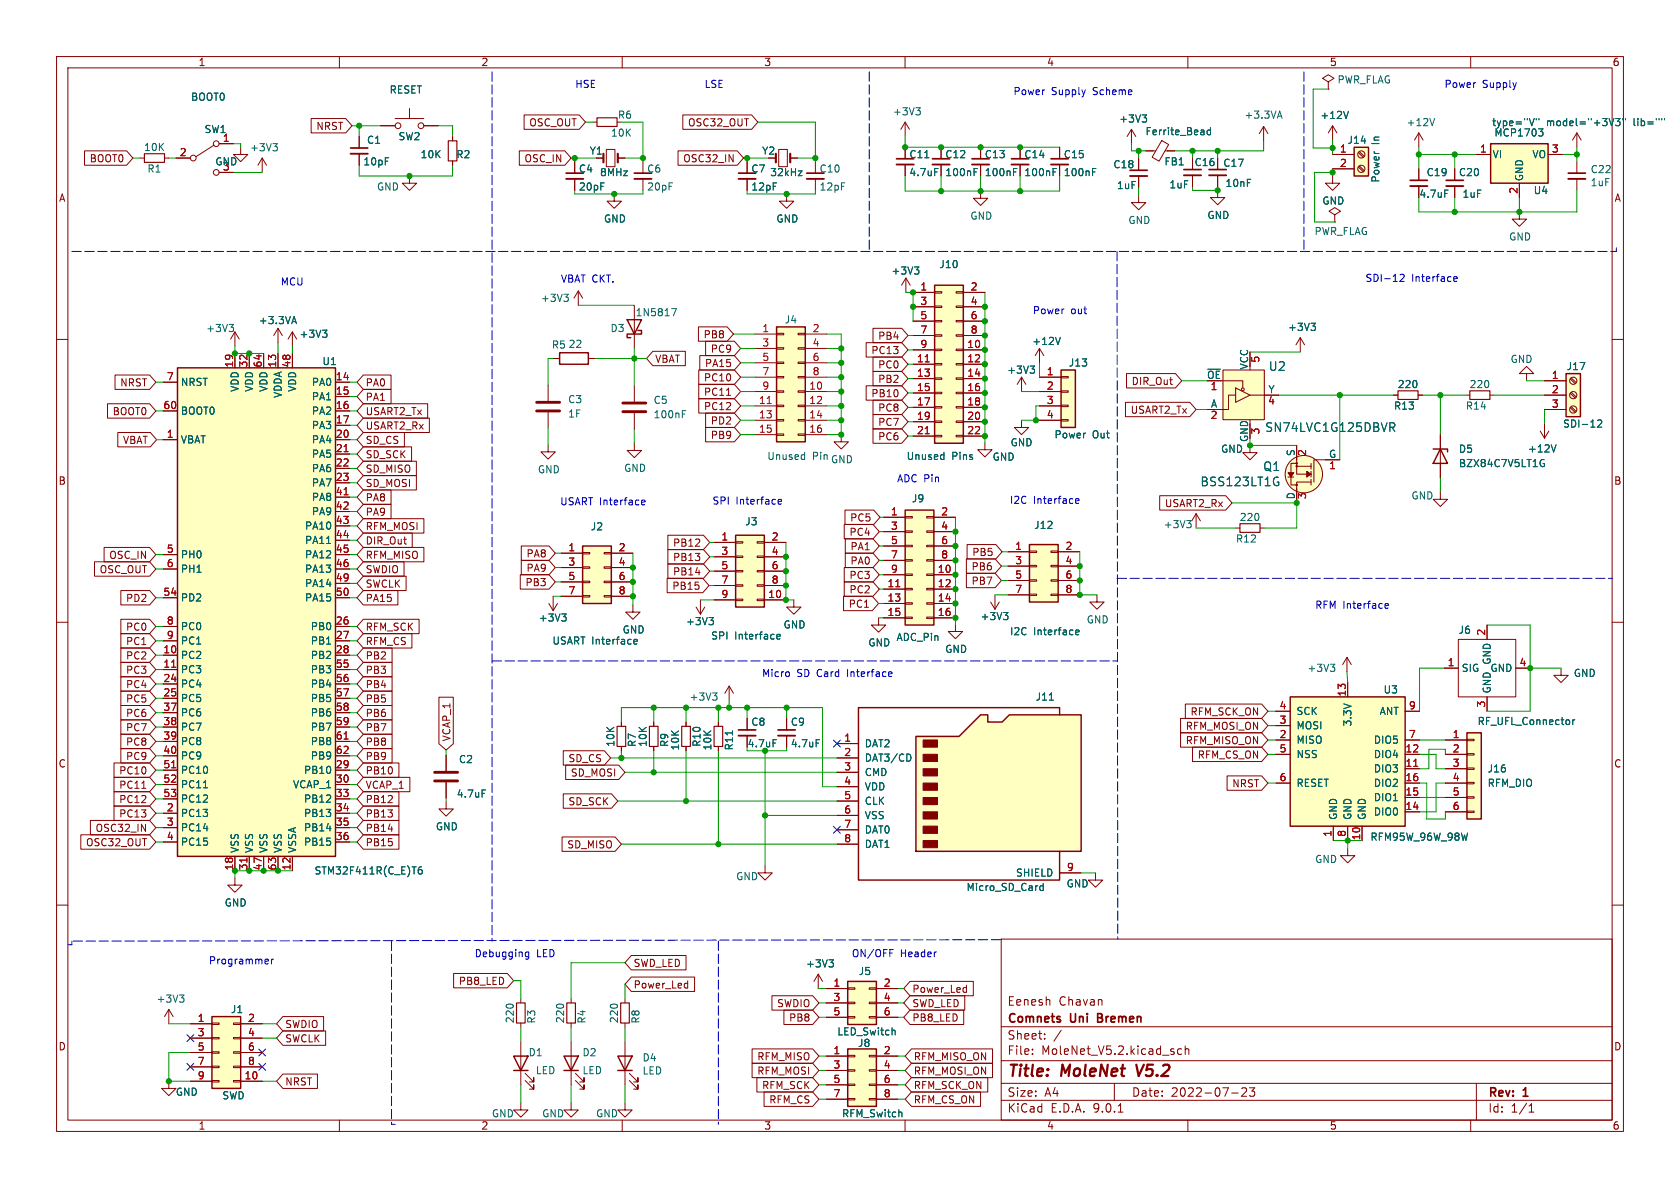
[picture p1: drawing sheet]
<svg xmlns="http://www.w3.org/2000/svg" width="297mm" height="210mm" viewBox="0 0 297 210" stroke-linecap="round" stroke-linejoin="round" font-family="sans-serif">
<defs><g id="words">
<g font-size="2.8" fill="#840000">
<text x="178" y="190.9">Title:</text>
<text x="187.7" y="190.9">MoleNet</text>
<text x="201.8" y="190.9">V5.2</text>
</g>
<g font-size="2.1" fill="#006464">
<text x="224.2" y="65.8">U2</text>
<text x="223.6" y="76.6">SN74LVC1G125DBVR</text>
<text x="223.2" y="83.5">Q1</text>
<text x="212.1" y="86.2">BSS123LT1G</text>
</g>
<g font-size="2.1" fill="#840000">
<text x="178" y="178">Eenesh</text>
<text x="187.2" y="178">Chavan</text>
<text x="178" y="184">Sheet:</text>
<text x="178" y="181.2">Comnets</text>
<text x="189.3" y="181.2">Uni</text>
<text x="194.7" y="181.2">Bremen</text>
<text x="178" y="186.7">File:</text>
<text x="184.1" y="186.7">MoleNet_V5.2.kicad_sch</text>
<text x="178" y="196.9">KiCad</text>
<text x="178" y="194.1">Size:</text>
<text x="184.7" y="194.1">A4</text>
<text x="185.7" y="196.9">E.D.A.</text>
<text x="193.3" y="196.9">9.0.1</text>
<text x="200" y="194.1">Date:</text>
<text x="207" y="194.1">2022-07-23</text>
<text x="263" y="194.3">Rev:</text>
<text x="263" y="196.9">Id:</text>
<text x="267.1" y="196.9">1/1</text>
<text x="269.4" y="194.3">1</text>
</g>
<g font-size="1.8" fill="#840000">
<text x="35" y="11.9">1</text>
<text x="85" y="11.9">2</text>
<text x="135" y="11.9">3</text>
<text x="185" y="11.9">4</text>
<text x="235" y="11.9">5</text>
<text x="285" y="11.9">6</text>
<text x="55.8" y="23.2">NRST</text>
<text x="93.5" y="22.5">OSC_OUT</text>
<text x="121.5" y="22.5">OSC32_OUT</text>
<text x="15.8" y="28.9">BOOT0</text>
<text x="92.6" y="28.9">OSC_IN</text>
<text x="120.7" y="28.9">OSC32_IN</text>
<text x="134.6" y="27.5">Y2</text>
<text x="211.1" y="29.6">C16</text>
<text x="10.3" y="35.9">A</text>
<text x="285.3" y="35.9">A</text>
<text x="115.7" y="64.3">VBAT</text>
<text x="124.3" y="60">PB8</text>
<text x="124.5" y="65.1">PA15</text>
<text x="125.6" y="62.5">PC9</text>
<text x="153.9" y="62.8">PC13</text>
<text x="155.1" y="65.3">PC0</text>
<text x="155.1" y="60.3">PB4</text>
<text x="21.1" y="68.5">NRST</text>
<text x="64.5" y="71.1">PA1</text>
<text x="64.5" y="68.5">PA0</text>
<text x="124.3" y="70.2">PC11</text>
<text x="124.3" y="67.6">PC10</text>
<text x="153.9" y="70.4">PB10</text>
<text x="155.1" y="67.9">PB2</text>
<text x="200" y="68.3">DIR_Out</text>
<text x="19.8" y="73.6">BOOT0</text>
<text x="64.5" y="76.1">USART2_Rx</text>
<text x="64.5" y="73.6">USART2_Tx</text>
<text x="124.3" y="72.7">PC12</text>
<text x="125.6" y="75.2">PD2</text>
<text x="125.6" y="77.8">PB9</text>
<text x="155.1" y="75.5">PC7</text>
<text x="155.1" y="73">PC8</text>
<text x="199.8" y="73.3">USART2_Tx</text>
<text x="21.6" y="78.7">VBAT</text>
<text x="64.5" y="83.8">SD_MISO</text>
<text x="64.5" y="81.2">SD_SCK</text>
<text x="64.5" y="78.7">SD_CS</text>
<text x="155.1" y="78">PC6</text>
<text x="10.3" y="85.9">B</text>
<text x="64.5" y="88.8">PA8</text>
<text x="64.5" y="86.3">SD_MOSI</text>
<text x="205.8" y="89.9">USART2_Rx</text>
<text x="285.3" y="85.9">B</text>
<text x="64.5" y="93.9">RFM_MOSI</text>
<text x="64.5" y="91.4">PA9</text>
<text x="150.1" y="94.9">PC4</text>
<text x="150.2" y="92.4">PC5</text>
<text x="17.5" y="101.5">OSC_OUT</text>
<text x="19.2" y="99">OSC_IN</text>
<text x="64.5" y="99">RFM_MISO</text>
<text x="64.5" y="101.5">SWDIO</text>
<text x="64.5" y="96.5">DIR_Out</text>
<text x="93" y="101.3">PA9</text>
<text x="93" y="98.7">PA8</text>
<text x="118.9" y="99.4">PB13</text>
<text x="118.9" y="96.8">PB12</text>
<text x="118.9" y="101.9">PB14</text>
<text x="150.2" y="97.5">PA1</text>
<text x="150.2" y="100">PA0</text>
<text x="171.7" y="101">PB6</text>
<text x="171.8" y="98.5">PB5</text>
<text x="22.2" y="106.6">PD2</text>
<text x="64.5" y="104.1">SWCLK</text>
<text x="64.5" y="106.6">PA15</text>
<text x="92.8" y="103.8">PB3</text>
<text x="118.8" y="104.5">PB15</text>
<text x="149.9" y="107.6">PC1</text>
<text x="150.1" y="102.6">PC3</text>
<text x="150.1" y="105.1">PC2</text>
<text x="171.7" y="103.6">PB7</text>
<text x="22.2" y="111.7">PC0</text>
<text x="64.5" y="111.7">RFM_SCK</text>
<text x="22.2" y="119.3">PC3</text>
<text x="22.2" y="114.2">PC1</text>
<text x="22.2" y="116.8">PC2</text>
<text x="64.5" y="114.2">RFM_CS</text>
<text x="64.5" y="119.3">PB3</text>
<text x="64.5" y="116.8">PB2</text>
<text x="22.2" y="124.4">PC5</text>
<text x="22.2" y="121.9">PC4</text>
<text x="64.5" y="124.4">PB5</text>
<text x="64.5" y="121.9">PB4</text>
<text x="22.2" y="129.5">PC7</text>
<text x="22.2" y="126.9">PC6</text>
<text x="64.5" y="129.5">PB7</text>
<text x="64.5" y="126.9">PB6</text>
<text x="79.8" y="131.2" transform="rotate(-90 79.8 131.2)">VCAP_1</text>
<text x="209.5" y="131.8">RFM_MISO_ON</text>
<text x="209.5" y="129.2">RFM_MOSI_ON</text>
<text x="210.4" y="126.7">RFM_SCK_ON</text>
<text x="10.3" y="135.9">C</text>
<text x="21" y="137.1">PC10</text>
<text x="22.2" y="134.6">PC9</text>
<text x="22.2" y="132">PC8</text>
<text x="64.5" y="134.6">PB9</text>
<text x="64.5" y="132">PB8</text>
<text x="64.5" y="137.1">PB10</text>
<text x="100.4" y="134.9">SD_CS</text>
<text x="100.8" y="137.5">SD_MOSI</text>
<text x="211.6" y="134.3">RFM_CS_ON</text>
<text x="285.3" y="135.9">C</text>
<text x="21" y="139.6">PC11</text>
<text x="21" y="142.2">PC12</text>
<text x="64.5" y="142.2">PB12</text>
<text x="64.5" y="139.6">VCAP_1</text>
<text x="100.4" y="142.6">SD_SCK</text>
<text x="217.7" y="139.4">NRST</text>
<text x="15.1" y="149.8">OSC32_OUT</text>
<text x="16.8" y="147.3">OSC32_IN</text>
<text x="21" y="144.7">PC13</text>
<text x="64.5" y="149.8">PB15</text>
<text x="64.5" y="144.7">PB13</text>
<text x="64.5" y="147.3">PB14</text>
<text x="100.2" y="150.2">SD_MISO</text>
<text x="111.9" y="171.1">SWD_LED</text>
<text x="81" y="174.3">PB8_LED</text>
<text x="111.9" y="174.9">Power_Led</text>
<text x="137.3" y="178.2">SWDIO</text>
<text x="161.2" y="175.7">Power_Led</text>
<text x="161.2" y="178.2">SWD_LED</text>
<text x="10.3" y="185.9">D</text>
<text x="50.3" y="184.5">SWCLK</text>
<text x="50.3" y="181.9">SWDIO</text>
<text x="139.4" y="180.8">PB8</text>
<text x="161.2" y="180.8">PB8_LED</text>
<text x="285.3" y="185.9">D</text>
<text x="133.8" y="190.2">RFM_MOSI</text>
<text x="133.8" y="187.6">RFM_MISO</text>
<text x="161.4" y="187.6">RFM_MISO_ON</text>
<text x="161.4" y="190.2">RFM_MOSI_ON</text>
<text x="50.3" y="192.1">NRST</text>
<text x="134.6" y="192.7">RFM_SCK</text>
<text x="135.9" y="195.3">RFM_CS</text>
<text x="161.4" y="192.7">RFM_SCK_ON</text>
<text x="161.4" y="195.3">RFM_CS_ON</text>
<text x="35" y="199.9">1</text>
<text x="85" y="199.9">2</text>
<text x="135" y="199.9">3</text>
<text x="185" y="199.9">4</text>
<text x="235" y="199.9">5</text>
<text x="285" y="199.9">6</text>
</g>
<g font-size="1.8" fill="#006464">
<text x="68.8" y="16.7">RESET</text>
<text x="236.4" y="15">PWR_FLAG</text>
<text x="33.7" y="18">BOOT0</text>
<text x="36.1" y="23.7">SW1</text>
<text x="109.1" y="21.2">R6</text>
<text x="157.8" y="20.6">+3V3</text>
<text x="197.8" y="21.9">+3V3</text>
<text x="219.9" y="21.2">+3.3VA</text>
<text x="233.3" y="21.2">+12V</text>
<text x="248.6" y="22.5">+12V</text>
<text x="263.7" y="22.5">type=&quot;V&quot;</text>
<text x="273.4" y="22.5">model=&quot;+3V3&quot;</text>
<text x="288.9" y="22.5">lib=&quot;&quot;</text>
<text x="25.4" y="26.9">10K</text>
<text x="38" y="29.4">GND</text>
<text x="44.1" y="26.9">+3V3</text>
<text x="64.1" y="29.4">10pF</text>
<text x="64.8" y="25.6">C1</text>
<text x="70.4" y="25">SW2</text>
<text x="74.3" y="28.2">10K</text>
<text x="80.6" y="28.2">R2</text>
<text x="104.2" y="27.5">Y1</text>
<text x="107.9" y="24.4">10K</text>
<text x="160.7" y="28.2">C11</text>
<text x="167" y="28.2">C12</text>
<text x="174" y="28.2">C13</text>
<text x="181" y="28.2">C14</text>
<text x="188" y="28.2">C15</text>
<text x="196.7" y="29.9">C18</text>
<text x="202.4" y="24.1">Ferrite_Bead</text>
<text x="205.8" y="29.4">FB1</text>
<text x="216.2" y="29.7">C17</text>
<text x="238.1" y="25.6">J14</text>
<text x="244.1" y="25.6" transform="rotate(-90 244.1 25.6)">In</text>
<text x="263.8" y="28.2">VI</text>
<text x="264.1" y="24.3">MCP1703</text>
<text x="270.8" y="28.2">VO</text>
<text x="26" y="30.7">R1</text>
<text x="39.3" y="30.2">3</text>
<text x="66.5" y="33.9">GND</text>
<text x="102.2" y="30.7">C4</text>
<text x="102.2" y="33.9">20pF</text>
<text x="106" y="31.3">8MHz</text>
<text x="114.3" y="30.7">C6</text>
<text x="114.3" y="33.9">20pF</text>
<text x="132.7" y="30.7">C7</text>
<text x="132.7" y="33.9">12pF</text>
<text x="136.1" y="31.3">32kHz</text>
<text x="144.8" y="30.7">C10</text>
<text x="144.8" y="33.9">12pF</text>
<text x="160.7" y="31.3">4.7uF</text>
<text x="167" y="31.3">100nF</text>
<text x="174" y="31.3">100nF</text>
<text x="181" y="31.3">100nF</text>
<text x="188" y="31.3">100nF</text>
<text x="197.4" y="33.6">1uF</text>
<text x="206.6" y="33.5">1uF</text>
<text x="216.5" y="33.2">10nF</text>
<text x="244.1" y="32.4" transform="rotate(-90 244.1 32.4)">Power</text>
<text x="250.8" y="35.2">4.7uF</text>
<text x="252.1" y="31.3">C19</text>
<text x="257.8" y="31.3">C20</text>
<text x="258.5" y="35.2">1uF</text>
<text x="269.5" y="32.1" transform="rotate(-90 269.5 32.1)">GND</text>
<text x="271" y="34.5">U4</text>
<text x="281.1" y="33.1">1uF</text>
<text x="281.1" y="30.8">C22</text>
<text x="106.7" y="39.5">GND</text>
<text x="137.2" y="39.5">GND</text>
<text x="171.4" y="39">GND</text>
<text x="199.4" y="39.8">GND</text>
<text x="213.4" y="38.9">GND</text>
<text x="232.3" y="41.8">PWR_FLAG</text>
<text x="233.7" y="36.4">GND</text>
<text x="166" y="47.6">J10</text>
<text x="266.7" y="42.7">GND</text>
<text x="95.5" y="53.6">+3V3</text>
<text x="157.5" y="48.7">+3V3</text>
<text x="36.3" y="58.9">+3V3</text>
<text x="45.7" y="57.5">+3.3VA</text>
<text x="52.9" y="59.9">+3V3</text>
<text x="107.8" y="58.9">D3</text>
<text x="112.3" y="56.1">1N5817</text>
<text x="138.6" y="57.4">J4</text>
<text x="227.6" y="58.7">+3V3</text>
<text x="56.9" y="64.7">U1</text>
<text x="97.5" y="61.8">R5</text>
<text x="100.4" y="61.7">22</text>
<text x="182.4" y="61.2">+12V</text>
<text x="188.9" y="65">J13</text>
<text x="220.7" y="65.4" transform="rotate(-90 220.7 65.4)">VCC</text>
<text x="266.9" y="64.4">GND</text>
<text x="276.9" y="65.6">J17</text>
<text x="31.9" y="68.4">NRST</text>
<text x="42.4" y="69.4" transform="rotate(-90 42.4 69.4)">VDD</text>
<text x="44.9" y="69.4" transform="rotate(-90 44.9 69.4)">VDD</text>
<text x="47.5" y="69.4" transform="rotate(-90 47.5 69.4)">VDD</text>
<text x="50" y="70.5" transform="rotate(-90 50 70.5)">VDDA</text>
<text x="52.6" y="69.4" transform="rotate(-90 52.6 69.4)">VDD</text>
<text x="55" y="68.4">PA0</text>
<text x="55" y="71">PA1</text>
<text x="100.3" y="71.5">C3</text>
<text x="115.5" y="71.6">C5</text>
<text x="178" y="66.3">+3V3</text>
<text x="213.3" y="67.1">~{OE}</text>
<text x="224.1" y="69.6">Y</text>
<text x="247" y="68.8">220</text>
<text x="259.7" y="68.8">220</text>
<text x="31.9" y="73.5">BOOT0</text>
<text x="55" y="73.5">PA2</text>
<text x="55" y="76">PA3</text>
<text x="100.3" y="74">1F</text>
<text x="115.5" y="74.1">100nF</text>
<text x="186.3" y="77.7">Power</text>
<text x="193.1" y="77.7">Out</text>
<text x="214" y="72.1">A</text>
<text x="246.3" y="72.6">R13</text>
<text x="259" y="72.6">R14</text>
<text x="276.2" y="75.8">SDI-12</text>
<text x="31.9" y="78.6">VBAT</text>
<text x="55" y="78.6">PA4</text>
<text x="55" y="81.1">PA5</text>
<text x="55" y="83.7">PA6</text>
<text x="95" y="83.9">GND</text>
<text x="110.2" y="83.6">GND</text>
<text x="135.6" y="81.5">Unused</text>
<text x="143.6" y="81.5">Pin</text>
<text x="146.8" y="82.1">GND</text>
<text x="160.2" y="81.5">Unused</text>
<text x="168.2" y="81.5">Pins</text>
<text x="175.4" y="81.6">GND</text>
<text x="178.6" y="79.1">GND</text>
<text x="215.8" y="80.2">GND</text>
<text x="220.7" y="78.2" transform="rotate(-90 220.7 78.2)">GND</text>
<text x="229" y="80.7" transform="rotate(-90 229 80.7)">S</text>
<text x="234.8" y="81">G</text>
<text x="257.8" y="80.2">D5</text>
<text x="257.8" y="82.8">BZX84C7V5LT1G</text>
<text x="270" y="80.2">+12V</text>
<text x="55" y="86.2">PA7</text>
<text x="55" y="88.7">PA8</text>
<text x="161.1" y="89">J9</text>
<text x="229" y="88.4" transform="rotate(-90 229 88.4)">D</text>
<text x="249.4" y="88.5">GND</text>
<text x="53.8" y="93.8">PA10</text>
<text x="55" y="91.3">PA9</text>
<text x="104.3" y="94">J2</text>
<text x="131.7" y="93.1">J3</text>
<text x="182.7" y="93.7">J12</text>
<text x="205.6" y="93.6">+3V3</text>
<text x="219.1" y="92.3">220</text>
<text x="31.9" y="98.9">PH0</text>
<text x="31.9" y="101.4">PH1</text>
<text x="53.8" y="96.4">PA11</text>
<text x="53.8" y="98.9">PA12</text>
<text x="53.8" y="101.4">PA13</text>
<text x="218.4" y="96.1">R12</text>
<text x="31.9" y="106.5">PD2</text>
<text x="53.8" y="104">PA14</text>
<text x="53.8" y="106.5">PA15</text>
<text x="31.9" y="111.6">PC0</text>
<text x="54.8" y="111.6">PB0</text>
<text x="95.1" y="110.1">+3V3</text>
<text x="110" y="112.2">GND</text>
<text x="121.2" y="110.7">+3V3</text>
<text x="125.6" y="113.3">SPI</text>
<text x="129.9" y="113.3">Interface</text>
<text x="138.4" y="111.3">GND</text>
<text x="158.4" y="113.5">ADC_Pin</text>
<text x="173.3" y="109.8">+3V3</text>
<text x="178.5" y="112.5">I2C</text>
<text x="182.7" y="112.5">Interface</text>
<text x="192" y="110.4">GND</text>
<text x="257.8" y="112.2">J6</text>
<text x="31.9" y="114.1">PC1</text>
<text x="31.9" y="116.7">PC2</text>
<text x="31.9" y="119.2">PC3</text>
<text x="54.8" y="114.1">PB1</text>
<text x="54.8" y="116.7">PB2</text>
<text x="54.8" y="119.2">PB3</text>
<text x="97.6" y="114.1">USART Interface</text>
<text x="153.4" y="114.5">GND</text>
<text x="167" y="115.6">GND</text>
<text x="231" y="119">+3V3</text>
<text x="258.3" y="119">SIG</text>
<text x="263.4" y="119">GND</text>
<text x="278.1" y="119.9">GND</text>
<text x="31.9" y="121.8">PC4</text>
<text x="31.9" y="124.3">PC5</text>
<text x="54.8" y="121.8">PB4</text>
<text x="54.8" y="124.3">PB5</text>
<text x="121.8" y="124.1">+3V3</text>
<text x="183" y="124.1">J11</text>
<text x="244.5" y="122.8">U3</text>
<text x="263.8" y="122.7" transform="rotate(-90 263.8 122.7)">GND GND</text>
<text x="31.9" y="126.8">PC6</text>
<text x="31.9" y="129.4">PC7</text>
<text x="31.9" y="131.9">PC8</text>
<text x="54.8" y="126.8">PB6</text>
<text x="54.8" y="129.4">PB7</text>
<text x="54.8" y="131.9">PB8</text>
<text x="132.7" y="128.5">C8</text>
<text x="139.7" y="128.5">C9</text>
<text x="229.1" y="126.6">SCK</text>
<text x="229.1" y="129.1">MOSI</text>
<text x="229.1" y="131.7">MISO</text>
<text x="239.1" y="128.5" transform="rotate(-90 239.1 128.5)">3.3V</text>
<text x="242.8" y="131.7">DIO5</text>
<text x="243.8" y="126.6">ANT</text>
<text x="261.1" y="128.4">RF_UFL_Connector</text>
<text x="31.9" y="134.5">PC9</text>
<text x="31.9" y="137">PC10</text>
<text x="53.6" y="137">PB10</text>
<text x="54.8" y="134.5">PB9</text>
<text x="81" y="135.1">C2</text>
<text x="108.8" y="132.1" transform="rotate(-90 108.8 132.1)">10K</text>
<text x="112.6" y="132.2" transform="rotate(-90 112.6 132.2)">R7</text>
<text x="114.5" y="132.1" transform="rotate(-90 114.5 132.1)">10K</text>
<text x="118.3" y="132.2" transform="rotate(-90 118.3 132.2)">R9</text>
<text x="120.2" y="132.8" transform="rotate(-90 120.2 132.8)">10K</text>
<text x="124.1" y="132.1" transform="rotate(-90 124.1 132.1)">R10</text>
<text x="126" y="132.8" transform="rotate(-90 126 132.8)">10K</text>
<text x="129.8" y="132.8" transform="rotate(-90 129.8 132.8)">R11</text>
<text x="132.1" y="132.3">4.7uF</text>
<text x="139.7" y="132.3">4.7uF</text>
<text x="152.8" y="132.3">DAT2</text>
<text x="152.8" y="134.8">DAT3/CD</text>
<text x="152.8" y="137.4">CMD</text>
<text x="229.1" y="134.2">NSS</text>
<text x="242.8" y="134.2">DIO4</text>
<text x="242.8" y="136.8">DIO3</text>
<text x="262.9" y="136.8">J16</text>
<text x="31.9" y="139.5">PC11</text>
<text x="31.9" y="142.1">PC12</text>
<text x="51.7" y="139.5">VCAP_1</text>
<text x="53.6" y="142.1">PB12</text>
<text x="80.7" y="141.2">4.7uF</text>
<text x="152.8" y="139.9">VDD</text>
<text x="152.8" y="142.5">CLK</text>
<text x="229.1" y="139.3">RESET</text>
<text x="242.8" y="139.3">DIO2</text>
<text x="242.8" y="141.8">DIO1</text>
<text x="262.9" y="139.3">RFM_DIO</text>
<text x="31.9" y="144.6">PC13</text>
<text x="31.9" y="147.2">PC14</text>
<text x="31.9" y="149.7">PC15</text>
<text x="53.6" y="144.6">PB13</text>
<text x="53.6" y="147.2">PB14</text>
<text x="53.6" y="149.7">PB15</text>
<text x="77" y="147">GND</text>
<text x="152.8" y="145">VSS</text>
<text x="152.8" y="147.5">DAT0</text>
<text x="236.6" y="145" transform="rotate(-90 236.6 145)">GND</text>
<text x="239.1" y="145" transform="rotate(-90 239.1 145)">GND</text>
<text x="241.7" y="145" transform="rotate(-90 241.7 145)">GND</text>
<text x="242.2" y="148.8">RFM95W_96W_98W</text>
<text x="242.8" y="144.4">DIO0</text>
<text x="42.4" y="150.9" transform="rotate(-90 42.4 150.9)">VSS</text>
<text x="44.9" y="150.9" transform="rotate(-90 44.9 150.9)">VSS</text>
<text x="47.5" y="150.9" transform="rotate(-90 47.5 150.9)">VSS</text>
<text x="50" y="150.9" transform="rotate(-90 50 150.9)">VSS</text>
<text x="52.6" y="150.9" transform="rotate(-90 52.6 150.9)">VSSA</text>
<text x="55.5" y="154.8">STM32F411R(C_E)T6</text>
<text x="130" y="155.8">GND</text>
<text x="152.8" y="150.1">DAT1</text>
<text x="179.5" y="155.2">SHIELD</text>
<text x="232.4" y="152.8">GND</text>
<text x="39.6" y="160.5">GND</text>
<text x="170.8" y="157.7">Micro_SD_Card</text>
<text x="188.5" y="157.1">GND</text>
<text x="142.4" y="171.2">+3V3</text>
<text x="151.7" y="172.6">J5</text>
<text x="27.6" y="177.4">+3V3</text>
<text x="40.7" y="179.3">J1</text>
<text x="91" y="181" transform="rotate(-90 91 181)">220</text>
<text x="94.8" y="181" transform="rotate(-90 94.8 181)">R3</text>
<text x="99.9" y="181" transform="rotate(-90 99.9 181)">220</text>
<text x="103.7" y="181" transform="rotate(-90 103.7 181)">R4</text>
<text x="109.4" y="181" transform="rotate(-90 109.4 181)">220</text>
<text x="113.3" y="181" transform="rotate(-90 113.3 181)">R8</text>
<text x="147.9" y="183.2">LED_Switch</text>
<text x="151.6" y="185.3">J8</text>
<text x="93.4" y="186.9">D1</text>
<text x="94.6" y="190.1">LED</text>
<text x="102.9" y="186.9">D2</text>
<text x="102.9" y="190.1">LED</text>
<text x="113.5" y="187.8">D4</text>
<text x="113.5" y="190.1">LED</text>
<text x="31" y="193.9">GND</text>
<text x="39.2" y="194.5">SWD</text>
<text x="86.9" y="197.7">GND</text>
<text x="95.8" y="197.7">GND</text>
<text x="105.3" y="197.7">GND</text>
<text x="148.8" y="197.7">RFM_Switch</text>
</g>
<g font-size="1.8" fill="#0000c2">
<text x="101.6" y="15.6">HSE</text>
<text x="124.5" y="15.6">LSE</text>
<text x="179.1" y="16.9">Power</text>
<text x="185.9" y="16.9">Supply</text>
<text x="193.3" y="16.9">Scheme</text>
<text x="255.3" y="15.6">Power</text>
<text x="262.1" y="15.6">Supply</text>
<text x="49.5" y="50.6">MCU</text>
<text x="99.1" y="50">VBAT CKT.</text>
<text x="241.3" y="49.9">SDI-12</text>
<text x="249.5" y="49.9">Interface</text>
<text x="182.5" y="55.6">Power</text>
<text x="189.3" y="55.6">out</text>
<text x="98.9" y="89.4">USART Interface</text>
<text x="125.9" y="89.3">SPI</text>
<text x="130.1" y="89.3">Interface</text>
<text x="158.5" y="85.3">ADC Pin</text>
<text x="178.4" y="89.2">I2C</text>
<text x="182.7" y="89.2">Interface</text>
<text x="232.4" y="107.7">RFM Interface</text>
<text x="134.6" y="119.8">Micro</text>
<text x="140.9" y="119.8">SD Card</text>
<text x="150" y="119.8">Interface</text>
<text x="36.8" y="170.6">Programmer</text>
<text x="83.8" y="169.3">Debugging</text>
<text x="94.8" y="169.3">LED</text>
<text x="150.5" y="169.3">ON/OFF</text>
<text x="159.2" y="169.3">Header</text>
</g>
<g font-size="1.8" fill="#a90000">
<text x="31.7" y="27.7">2</text>
<text x="39.3" y="25.1">1</text>
<text x="236.8" y="27.1">1</text>
<text x="236.8" y="29.6">2</text>
<text x="261.5" y="27.1">1</text>
<text x="274.2" y="27.1">3</text>
<text x="268.4" y="34.4" transform="rotate(-90 268.4 34.4)">2</text>
<text x="162.6" y="51.4">1</text>
<text x="162.6" y="54">3</text>
<text x="171.5" y="51.4">2</text>
<text x="171.5" y="54">4</text>
<text x="134.7" y="58.8">1</text>
<text x="143.6" y="58.8">2</text>
<text x="162.6" y="56.5">5</text>
<text x="162.6" y="59.1">7</text>
<text x="171.5" y="56.5">6</text>
<text x="171.5" y="59.1">8</text>
<text x="41.3" y="65.1" transform="rotate(-90 41.3 65.1)">19</text>
<text x="43.8" y="65.1" transform="rotate(-90 43.8 65.1)">32</text>
<text x="46.4" y="65.1" transform="rotate(-90 46.4 65.1)">64</text>
<text x="48.9" y="65.1" transform="rotate(-90 48.9 65.1)">13</text>
<text x="51.4" y="65.1" transform="rotate(-90 51.4 65.1)">48</text>
<text x="134.7" y="61.3">3</text>
<text x="134.7" y="63.9">5</text>
<text x="143.6" y="61.3">4</text>
<text x="143.6" y="63.9">6</text>
<text x="162" y="64.1">11</text>
<text x="162.6" y="61.6">9</text>
<text x="170.9" y="61.6">10</text>
<text x="170.9" y="64.1">12</text>
<text x="223" y="64.2" transform="rotate(-90 223 64.2)">5</text>
<text x="29.4" y="67.3">7</text>
<text x="59.3" y="67.3">14</text>
<text x="59.3" y="69.9">15</text>
<text x="134.1" y="71.5">11</text>
<text x="134.7" y="66.4">7</text>
<text x="134.7" y="69">9</text>
<text x="143" y="69">10</text>
<text x="143" y="71.5">12</text>
<text x="143.6" y="66.4">8</text>
<text x="162" y="66.7">13</text>
<text x="162" y="69.2">15</text>
<text x="162" y="71.8">17</text>
<text x="170.9" y="66.7">14</text>
<text x="170.9" y="69.2">16</text>
<text x="170.9" y="71.8">18</text>
<text x="185" y="66.4">1</text>
<text x="185" y="69">2</text>
<text x="185" y="71.5">3</text>
<text x="213.9" y="69.3">1</text>
<text x="224.1" y="71.8">4</text>
<text x="274.2" y="67.1">1</text>
<text x="274.2" y="69.6">2</text>
<text x="28.8" y="72.4">60</text>
<text x="29.4" y="77.5">1</text>
<text x="59.3" y="72.4">16</text>
<text x="59.3" y="74.9">17</text>
<text x="59.3" y="77.5">20</text>
<text x="134.1" y="74">13</text>
<text x="134.1" y="76.6">15</text>
<text x="143" y="74">14</text>
<text x="143" y="76.6">16</text>
<text x="162" y="74.3">19</text>
<text x="162" y="76.8">21</text>
<text x="170.9" y="74.3">20</text>
<text x="170.9" y="76.8">22</text>
<text x="185" y="74">4</text>
<text x="213.9" y="74.4">2</text>
<text x="223" y="76.9" transform="rotate(-90 223 76.9)">3</text>
<text x="274.2" y="72.1">3</text>
<text x="59.3" y="80">21</text>
<text x="59.3" y="82.6">22</text>
<text x="231.2" y="80.7" transform="rotate(-90 231.2 80.7)">2</text>
<text x="234.9" y="83.3">1</text>
<text x="59.3" y="85.1">23</text>
<text x="59.3" y="87.6">41</text>
<text x="231.2" y="88.3" transform="rotate(-90 231.2 88.3)">3</text>
<text x="59.3" y="90.2">42</text>
<text x="59.3" y="92.7">43</text>
<text x="59.3" y="95.3">44</text>
<text x="127.4" y="95.6">1</text>
<text x="136.3" y="95.6">2</text>
<text x="157.4" y="91.2">1</text>
<text x="157.4" y="93.7">3</text>
<text x="166.3" y="91.2">2</text>
<text x="166.3" y="93.7">4</text>
<text x="29.4" y="97.8">5</text>
<text x="29.4" y="100.3">6</text>
<text x="59.3" y="97.8">45</text>
<text x="59.3" y="100.3">46</text>
<text x="100.4" y="97.5">1</text>
<text x="100.4" y="100.1">3</text>
<text x="109.3" y="97.5">2</text>
<text x="109.3" y="100.1">4</text>
<text x="127.4" y="98.2">3</text>
<text x="127.4" y="100.7">5</text>
<text x="136.3" y="98.2">4</text>
<text x="136.3" y="100.7">6</text>
<text x="157.4" y="96.3">5</text>
<text x="157.4" y="98.8">7</text>
<text x="157.4" y="101.3">9</text>
<text x="165.7" y="101.3">10</text>
<text x="166.3" y="96.3">6</text>
<text x="166.3" y="98.8">8</text>
<text x="179.4" y="97.3">1</text>
<text x="179.4" y="99.8">3</text>
<text x="188.3" y="97.3">2</text>
<text x="188.3" y="99.8">4</text>
<text x="28.8" y="105.4">54</text>
<text x="59.3" y="102.9">49</text>
<text x="59.3" y="105.4">50</text>
<text x="100.4" y="102.6">5</text>
<text x="100.4" y="105.2">7</text>
<text x="109.3" y="102.6">6</text>
<text x="109.3" y="105.2">8</text>
<text x="127.4" y="103.3">7</text>
<text x="127.4" y="105.8">9</text>
<text x="135.7" y="105.8">10</text>
<text x="136.3" y="103.3">8</text>
<text x="156.8" y="103.9">11</text>
<text x="156.8" y="106.4">13</text>
<text x="165.7" y="103.9">12</text>
<text x="165.7" y="106.4">14</text>
<text x="179.4" y="102.4">5</text>
<text x="179.4" y="104.9">7</text>
<text x="188.3" y="102.4">6</text>
<text x="188.3" y="104.9">8</text>
<text x="29.4" y="110.5">8</text>
<text x="29.4" y="113">9</text>
<text x="59.3" y="110.5">26</text>
<text x="59.3" y="113">27</text>
<text x="156.8" y="109">15</text>
<text x="165.7" y="109">16</text>
<text x="262.6" y="112.5" transform="rotate(-90 262.6 112.5)">2</text>
<text x="28.8" y="115.6">10</text>
<text x="28.8" y="118.1">11</text>
<text x="59.3" y="115.6">28</text>
<text x="59.3" y="118.1">55</text>
<text x="255.8" y="117.9">1</text>
<text x="268.5" y="117.9">4</text>
<text x="28.8" y="120.7">24</text>
<text x="28.8" y="123.2">25</text>
<text x="28.8" y="125.7">37</text>
<text x="59.3" y="120.7">56</text>
<text x="59.3" y="123.2">57</text>
<text x="59.3" y="125.7">58</text>
<text x="226.1" y="125.5">4</text>
<text x="238" y="123.2" transform="rotate(-90 238 123.2)">13</text>
<text x="249" y="125.5">9</text>
<text x="262.6" y="125.2" transform="rotate(-90 262.6 125.2)">3</text>
<text x="28.8" y="128.3">38</text>
<text x="28.8" y="130.8">39</text>
<text x="59.3" y="128.3">59</text>
<text x="59.3" y="130.8">61</text>
<text x="149.2" y="131.2">1</text>
<text x="226.1" y="128">3</text>
<text x="226.1" y="130.6">2</text>
<text x="249" y="130.6">7</text>
<text x="256.7" y="130.6">1</text>
<text x="28.8" y="133.4">40</text>
<text x="28.8" y="135.9">51</text>
<text x="59.3" y="133.4">62</text>
<text x="59.3" y="135.9">29</text>
<text x="149.2" y="133.7">2</text>
<text x="149.2" y="136.3">3</text>
<text x="226.1" y="133.1">5</text>
<text x="248.4" y="133.1">12</text>
<text x="248.4" y="135.6">11</text>
<text x="256.7" y="133.1">2</text>
<text x="256.7" y="135.6">3</text>
<text x="28.8" y="138.4">52</text>
<text x="28.8" y="141">53</text>
<text x="29.4" y="143.5">2</text>
<text x="59.3" y="138.4">30</text>
<text x="59.3" y="141">33</text>
<text x="59.3" y="143.5">34</text>
<text x="149.2" y="138.8">4</text>
<text x="149.2" y="141.4">5</text>
<text x="149.2" y="143.9">6</text>
<text x="226.1" y="138.2">6</text>
<text x="248.4" y="138.2">16</text>
<text x="248.4" y="140.7">15</text>
<text x="248.4" y="143.3">14</text>
<text x="256.7" y="138.2">4</text>
<text x="256.7" y="140.7">5</text>
<text x="256.7" y="143.3">6</text>
<text x="29.4" y="146.1">3</text>
<text x="29.4" y="148.6">4</text>
<text x="59.3" y="146.1">35</text>
<text x="59.3" y="148.6">36</text>
<text x="149.2" y="146.4">7</text>
<text x="149.2" y="149">8</text>
<text x="235.5" y="148" transform="rotate(-90 235.5 148)">1</text>
<text x="238" y="148" transform="rotate(-90 238 148)">8</text>
<text x="240.5" y="148.6" transform="rotate(-90 240.5 148.6)">10</text>
<text x="41.3" y="154" transform="rotate(-90 41.3 154)">18</text>
<text x="43.8" y="154" transform="rotate(-90 43.8 154)">31</text>
<text x="46.4" y="154" transform="rotate(-90 46.4 154)">47</text>
<text x="48.9" y="154" transform="rotate(-90 48.9 154)">63</text>
<text x="51.4" y="154" transform="rotate(-90 51.4 154)">12</text>
<text x="188.5" y="154.1">9</text>
<text x="147.2" y="174.5">1</text>
<text x="147.2" y="177">3</text>
<text x="147.2" y="179.6">5</text>
<text x="156.1" y="174.5">2</text>
<text x="156.1" y="177">4</text>
<text x="156.1" y="179.6">6</text>
<text x="34.9" y="180.7">1</text>
<text x="34.9" y="183.3">3</text>
<text x="34.9" y="185.8">5</text>
<text x="43.7" y="180.7">2</text>
<text x="43.7" y="183.3">4</text>
<text x="43.7" y="185.8">6</text>
<text x="34.9" y="188.3">7</text>
<text x="34.9" y="190.9">9</text>
<text x="43.1" y="190.9">10</text>
<text x="43.7" y="188.3">8</text>
<text x="147.2" y="186.4">1</text>
<text x="147.2" y="189">3</text>
<text x="147.2" y="191.5">5</text>
<text x="156.1" y="186.4">2</text>
<text x="156.1" y="189">4</text>
<text x="156.1" y="191.5">6</text>
<text x="147.2" y="194.1">7</text>
<text x="156.1" y="194.1">8</text>
</g>
</g></defs>
<g fill="none" stroke="#840000" stroke-width=".18">
<path d="M10 10h277v190h-277zM12 12h273v186h-273zM60 10v2M110 10v2M160 10v2M210 10v2M260 10v2M10 60h2M285 60h2M10 110h2M285 110h2M41.5 155.2v1.3h1.3l-1.3 1.2-1.2-1.2h1.2"/>
<path d="M10 160h2M110.5 176.5v.8M144.7 172.2l-.8 1.3M144.7 172.2l.7 1.3M144.7 172.2v2.6M177 166h108v32h-108zM285 160h2M60 198v2M101 194.9v1.3h1.2l-1.2 1.3-1.3-1.3h1.3M110 198v2M110.5 180.8v.8M160 198v2"/>
<path d="M177 194.5h108M177 191.5h108M177 187.5h108M177 181.5h108M182.5 186.3v.1M182.5 185.5v.1M184.7 183.6v.1M184.7 182.8v.1M187.6 182.1l-1.3 2M197 191.5v3M197.7 196.6h.8M208.9 185.5l-.4-.1-.3 .3v.4l.1 .2h.6"/>
<path d="M209.5 185.5l.2-.1 .4 .1 .1 .9M209.5 184.9v1.5M210 198v2M217.7 193.2h1.2M219.5 192.4l.6-.1 .2 .1 .1 .3-.9 1.1h.9M220.9 192.3h.9l-.5 .6 .4 .1v.7l-.2 .1h-.4l-.2-.1M260 198v2M261 191.5v6.5M270.3 196.6h.9M270.3 195.5l.4-.4v1.5"/>
</g>
<path d="M200.9 188.2l.4 2" fill="none" stroke="#840000" stroke-width=".4"/>
<path d="M194.1 179.9h.5M194.6 179.2h-.5v1.5h.5" fill="none" stroke="#840000" stroke-width=".3"/>
<path d="M109.7 177.3h1.6v3.5h-1.6z" fill="none" stroke="#840000" stroke-width=".2"/>
<path d="M146.5 169.7h.8l-.4 .5M147.1 170.2l.2 .2v.3l-.2 .2" fill="none" stroke="#006464" stroke-width=".18"/>
<path d="M149.9 173.5h5v7.6h-5z" fill="#ffffc2"/>
<path d="M149.9 173.5h5v7.6h-5z" fill="none" stroke="#840000" stroke-width=".25"/>
<path d="M146 174.8h3.9M146 177.3h3.9M146 179.8h3.9M149.9 174.6h1.2v.3h-1.2zM149.9 177.2h1.2v.2h-1.2zM149.9 179.7h1.2v.3h-1.2zM153.7 174.6h1.2v.3h-1.2zM153.7 177.2h1.2v.2h-1.2zM153.7 179.7h1.2v.3h-1.2zM154.9 174.8h3.8M154.9 177.3h3.8M154.9 179.8h3.8" fill="none" stroke="#840000" stroke-width=".18"/>
<path d="M157.9 182.1l.3 .2v.7" fill="none" stroke="#006464" stroke-width=".18"/>
<path d="M149.9 185.4h5v10.2h-5z" fill="#ffffc2"/>
<path d="M90.8 186.7h2.5l-1.2 2.5zM90.8 189.2h2.5M149.9 185.4h5v10.2h-5z" fill="none" stroke="#840000" stroke-width=".25"/>
<g fill="none" stroke="#840000" stroke-width=".18">
<path d="M92.1 176.5v.8M101 176.5v.8M29.8 191.1v1.3h1.3l-1.3 1.3-1.2-1.3h1.2M92.1 194.9v1.3h1.2l-1.2 1.3-1.3-1.3h1.3M92.1 180.8v.8M92.1 184.2v7.6M92.8 191l1.6 1.5v-.7v.7h-.8M92.8 189.7l1.6 1.6v-.8v.8h-.8M101 180.8v.8M146 186.7h3.9M146 189.2h3.9M146 191.8h3.9"/>
<path d="M146 194.3h3.9M149.9 186.6h1.2v.2h-1.2zM149.9 189.1h1.2v.3h-1.2zM149.9 191.6h1.2v.3h-1.2zM149.9 194.2h1.2v.2h-1.2zM153.7 186.6h1.2v.2h-1.2zM153.7 189.1h1.2v.3h-1.2zM153.7 191.6h1.2v.3h-1.2zM153.7 194.2h1.2v.2h-1.2zM154.9 186.7h3.8M154.9 189.2h3.8M154.9 191.8h3.8"/>
<path d="M154.9 194.3h3.8"/>
</g>
<path d="M159.3 196.6l.1 .2v.6" fill="none" stroke="#006464" stroke-width=".18"/>
<path d="M91.3 177.3h1.5v3.5h-1.5zM100.2 177.3h1.5v3.5h-1.5z" fill="none" stroke="#840000" stroke-width=".2"/>
<path d="M31.4 65h27.9v86.4h-27.9z" fill="#ffffc2"/>
<path d="M31.4 65h27.9v86.4h-27.9z" fill="none" stroke="#840000" stroke-width=".25"/>
<g fill="none" stroke="#840000" stroke-width=".18">
<path d="M72.4 19.2v1.8M31.1 27.9h2.6M37.8 25.7l-3.1 2M38.7 25.4h2.6M38.7 30.5h2.6M63.5 24.1v2.1M63.5 27.2v2M67.3 22.2h2.5M69.8 21h5.1M74.9 22.2h2.6M28.8 67.6h2.6M28.8 72.6h2.6"/>
<path d="M28.8 77.7h2.6M41.5 62.5v2.5M44.1 62.5v2.5M46.6 62.5v2.5M49.1 62.5v2.5M51.7 62.5v2.5M59.3 67.6h2.5M59.3 72.6h2.5M59.3 77.7h2.5M59.3 70.1h2.5M59.3 75.2h2.5M28.8 98h2.6"/>
<path d="M59.3 98h2.5M59.3 80.3h2.5M59.3 82.8h2.5M59.3 85.3h2.5M59.3 87.9h2.5M59.3 90.4h2.5M59.3 93h2.5M59.3 95.5h2.5M28.8 100.6h2.6M28.8 105.7h2.6M28.8 110.7h2.6M28.8 113.3h2.6"/>
<path d="M28.8 115.8h2.6M28.8 118.4h2.6M59.3 100.6h2.5M59.3 105.7h2.5M59.3 110.7h2.5M59.3 113.3h2.5M59.3 115.8h2.5M59.3 118.4h2.5M59.3 103.1h2.5M140.3 106v1.3h1.3l-1.3 1.3-1.2-1.3h1.2M28.8 120.9h2.6M28.8 123.4h2.6"/>
<path d="M28.8 126h2.6M28.8 128.5h2.6M28.8 131.1h2.6M28.8 133.6h2.6M28.8 136.1h2.6M28.8 138.7h2.6M59.3 120.9h2.5M59.3 123.4h2.5M59.3 126h2.5M59.3 128.5h2.5M59.3 131.1h2.5M59.3 133.6h2.5"/>
<path d="M59.3 136.1h2.5M59.3 138.7h2.5M28.8 141.2h2.6M28.8 143.8h2.6M28.8 146.3h2.6M28.8 148.8h2.6M41.5 151.4v2.5M44.1 151.4v2.5M46.6 151.4v2.5M49.1 151.4v2.5M51.7 151.4v2.5M59.3 141.2h2.5"/>
<path d="M59.3 143.8h2.5M59.3 146.3h2.5M59.3 148.8h2.5"/>
<circle cx="34.2" cy="27.9" r=".51"/>
<circle cx="38.2" cy="25.4" r=".51"/>
<circle cx="38.2" cy="30.5" r=".51"/>
<circle cx="70.4" cy="22.2" r=".51"/>
<circle cx="74.4" cy="22.2" r=".51"/>
</g>
<path d="M60.8 79.8h.7M60.8 87.5h.7M30.3 117.9h.8M30.3 135.7h.8M60.8 130.6h.7M43.7 151.7v.7" fill="none" stroke="#a90000" stroke-width=".18"/>
<path d="M57.7 96.1h.8M36 139.3h.7M74.5 153.2l-.3 .1a.86 .86 0 0 0 0 1.2l.4-.1 .1-.4-.3-.3h-.2l-.3 .3" fill="none" stroke="#006464" stroke-width=".18"/>
<path d="M62 26.2h3" fill="none" stroke="#840000" stroke-width=".3"/>
<path d="M62 27.2h3" fill="none" stroke="#840000" stroke-width=".33"/>
<path d="M130 94.6h5.1v12.7h-5.1z" fill="#ffffc2"/>
<path d="M130 94.6h5.1v12.7h-5.1zM99.7 186.7h2.5l-1.2 2.5zM99.7 189.2h2.5" fill="none" stroke="#840000" stroke-width=".25"/>
<g fill="none" stroke="#840000" stroke-width=".18">
<path d="M234.8 14.5l1-.7-1-.6-1 .6 1 .7v1.2M234.8 15.7h.1M215.3 27.9v2.1M215.3 31v2M235.6 31.1v1.3h1.3l-1.3 1.3-1.3-1.3h1.3M235.6 22.2l-.8 1.3M235.6 22.2l.7 1.3M235.6 22.2v2.6M49.1 58l-.7 1.3M49.1 58l.8 1.3M49.1 58v2.6M51.7 58.7l-.8 1.2"/>
<path d="M51.7 58.7l.8 1.2M51.7 58.7v2.5M126.2 95.9h3.8M126.2 98.4h3.8M130 95.8h1.3v.2h-1.3zM130 98.3h1.3v.3h-1.3zM133.9 95.8h1.2v.2h-1.2zM133.9 98.3h1.2v.3h-1.2zM135.1 95.9h3.8M135.1 98.4h3.8M126.2 101h3.8M126.2 103.5h3.8"/>
<path d="M126.2 106h3.8M130 100.8h1.3v.3h-1.3zM130 103.4h1.3v.2h-1.3zM130 105.9h1.3v.3h-1.3zM133.9 100.8h1.2v.3h-1.2zM133.9 103.4h1.2v.2h-1.2zM133.9 105.9h1.2v.3h-1.2zM135.1 101h3.8M135.1 103.5h3.8M135.1 106h3.8M238.3 150v1.3h1.2l-1.2 1.2-1.3-1.2h1.3M101 184.2v7.6"/>
<path d="M101.7 191l1.6 1.5v-.7v.7h-.8M101.7 189.7l1.6 1.6v-.8v.8h-.8"/>
</g>
<path d="M238.4 19.7l-.4 1.3M51.7 56.9h.6M52 56l.4 1.2M57 58.4h.8l-.4 .4M57.6 58.8l.2 .3v.3l-.2 .2M137.3 112.6l.6-.2v-.2l-.4-.1-.2 .2 .1 .6h.5" fill="none" stroke="#006464" stroke-width=".18"/>
<path d="M213.7 30h3.1" fill="none" stroke="#840000" stroke-width=".3"/>
<path d="M213.7 31h3.1" fill="none" stroke="#840000" stroke-width=".33"/>
<path d="M259.3 129.5h2.6v15.3h-2.6z" fill="#ffffc2"/>
<path d="M259.3 129.5h2.6v15.3h-2.6z" fill="none" stroke="#840000" stroke-width=".25"/>
<path d="M255.5 130.8h3.8M255.5 133.4h3.8M255.5 135.9h3.8M255.5 138.4h3.8M259.3 130.7h1.3v.2h-1.3zM259.3 133.2h1.3v.3h-1.3zM259.3 135.8h1.3v.2h-1.3zM259.3 138.3h1.3v.3h-1.3zM255.5 141h3.8M255.5 143.5h3.8M259.3 140.8h1.3v.3h-1.3zM259.3 143.4h1.3v.2h-1.3z" fill="none" stroke="#840000" stroke-width=".18"/>
<path d="M228.1 123.2h20.3v22.9h-20.3z" fill="#ffffc2"/>
<path d="M228.1 123.2h20.3v22.9h-20.3zM109.2 186.7h2.6l-1.3 2.5zM109.2 189.2h2.6" fill="none" stroke="#840000" stroke-width=".25"/>
<g fill="none" stroke="#840000" stroke-width=".18">
<path d="M41.5 58.7l-.7 1.2M41.5 58.7l.8 1.2M41.5 58.7v2.5M123.1 107.3l.7 1.3M123.8 106v2.6M124.6 107.3l-.8 1.3M109.9 127.6v.8M109.9 132v.7M115.6 127.6v.8M115.6 132v.7M121.3 127.6v.8M121.3 132v.7"/>
<path d="M127 127.6v.8M127 132v.7M225.6 125.7h2.5M225.6 128.3h2.5M225.6 130.8h2.5M225.6 133.4h2.5M225.6 138.4h2.5M238.3 120.7v2.5M248.4 125.7h2.6M248.4 130.8h2.6M248.4 133.4h2.6M248.4 138.4h2.6"/>
<path d="M248.4 135.9h2.6M235.7 146.1v2.5M238.3 146.1v2.5M240.8 146.1v2.5M248.4 141h2.6M248.4 143.5h2.6M29.8 178.4l-.7 1.3M29.8 178.4l.8 1.3M29.8 178.4v2.6M110.5 194.9v1.3h1.3l-1.3 1.3-1.3-1.3h1.3M110.5 184.2v7.6M111.3 191l1.5 1.5v-.7v.7h-.8"/>
<path d="M111.3 189.7l1.5 1.6v-.8v.8h-.8"/>
</g>
<path d="M249.9 135.5h.7" fill="none" stroke="#a90000" stroke-width=".18"/>
<path d="M40.5 57.3h.8l-.4 .5M41 57.8l.3 .3v.3l-.3 .2M125.3 109.2h.8l-.4 .4M125.9 109.6l.2 .3v.3l-.2 .2M129.5 129.2v.7M31.7 175.9h.8l-.4 .5M32.3 176.4l.2 .2v.3l-.2 .3" fill="none" stroke="#006464" stroke-width=".18"/>
<path d="M109.1 128.4h1.5v3.6h-1.5zM114.8 128.4h1.5v3.6h-1.5zM120.5 128.4h1.5v3.6h-1.5zM126.2 128.4h1.6v3.6h-1.6z" fill="none" stroke="#840000" stroke-width=".2"/>
<path d="M37.5 179.7h5v12.7h-5z" fill="#ffffc2"/>
<path d="M37.5 179.7h5v12.7h-5z" fill="none" stroke="#840000" stroke-width=".25"/>
<g fill="none" stroke="#840000" stroke-width=".18">
<path d="M33.7 181h3.8M33.7 183.5h3.8M33.7 186.1h3.8M33.7 188.6h3.8M33.7 191.1h3.8M37.5 180.8h1.2v.3h-1.2zM37.5 183.4h1.2v.2h-1.2zM37.5 185.9h1.2v.3h-1.2zM37.5 188.5h1.2v.2h-1.2zM37.5 191h1.2v.3h-1.2zM41.3 180.8h1.2v.3h-1.2zM41.3 183.4h1.2v.2h-1.2z"/>
<path d="M41.3 185.9h1.2v.3h-1.2zM41.3 188.5h1.2v.2h-1.2zM41.3 191h1.2v.3h-1.2zM42.5 181h3.9M42.5 183.5h3.9M42.5 186.1h3.9M42.5 188.6h3.9M42.5 191.1h3.9"/>
</g>
<path d="M161.9 130.2h7.6l3.9-3.8h1.2v1.2h2.6l1.2-1.2h12.7v24.1h-29.2z" fill="#ffffc2"/>
<path d="M161.9 130.2h7.6l3.9-3.8h1.2v1.2h2.6l1.2-1.2h12.7v24.1h-29.2zM187.3 126.4v-1.3h-35.5v30.5h35.5v-5.1" fill="none" stroke="#840000" stroke-width=".25"/>
<g fill="#840000" stroke="#840000" stroke-width=".18">
<path d="M163.2 130.8h2.5v1.3h-2.5z"/>
<path d="M163.2 133.4h2.5v1.2h-2.5z"/>
<path d="M163.2 135.9h2.5v1.3h-2.5z"/>
<path d="M163.2 138.4h2.5v1.3h-2.5z"/>
<path d="M163.2 141h2.5v1.2h-2.5z"/>
<path d="M163.2 143.5h2.5v1.3h-2.5z"/>
<path d="M163.2 146.1h2.5v1.2h-2.5z"/>
<path d="M163.2 148.6h2.5v1.3h-2.5z"/>
</g>
<path d="M160.1 49.1l-.7 1.3M160.1 49.1l.8 1.3M160.1 49.1v2.6M148 131.4h3.8M148 134h3.8M148 136.5h3.8M148 139.1h3.8M148 141.6h3.8M148 144.1h3.8M148 146.7h3.8M148 149.2h3.8M187.3 154.3h3.8" fill="none" stroke="#840000" stroke-width=".18"/>
<path d="M161.7 47.2h.7l-.4 .5M162.2 47.7l.2 .2v.3l-.2 .3M160.8 133.4l.2 .4-.2 .7M185.5 123.8h.7M183.8 157.2l.3 .2h.3M184.4 156.2v1.2M184.4 156.6h-.3l-.3 .2" fill="none" stroke="#006464" stroke-width=".18"/>
<path d="M165.2 50.4h5.1v28h-5.1z" fill="#ffffc2"/>
<path d="M165.2 50.4h5.1v28h-5.1z" fill="none" stroke="#840000" stroke-width=".25"/>
<g fill="none" stroke="#840000" stroke-width=".18">
<path d="M173.4 33.8v1.3h1.2l-1.2 1.2-1.3-1.2h1.3M173.4 26v2.1M173.4 29.1v2M161.4 51.7h3.8M161.4 54.2h3.8M161.4 56.8h3.8M161.4 59.3h3.8M165.2 51.6h1.3v.2h-1.3zM165.2 54.1h1.3v.3h-1.3zM165.2 56.6h1.3v.3h-1.3zM165.2 59.2h1.3v.2h-1.3zM169 51.6h1.3v.2h-1.3z"/>
<path d="M169 54.1h1.3v.3h-1.3zM169 56.6h1.3v.3h-1.3zM169 59.2h1.3v.2h-1.3zM170.3 51.7h3.8M170.3 54.2h3.8M170.3 56.8h3.8M170.3 59.3h3.8M161.4 61.8h3.8M161.4 64.4h3.8M161.4 66.9h3.8M161.4 69.5h3.8M161.4 72h3.8"/>
<path d="M161.4 74.5h3.8M161.4 77.1h3.8M165.2 61.7h1.3v.3h-1.3zM165.2 64.3h1.3v.2h-1.3zM165.2 66.8h1.3v.3h-1.3zM165.2 69.3h1.3v.3h-1.3zM165.2 71.9h1.3v.2h-1.3zM165.2 74.4h1.3v.3h-1.3zM165.2 77h1.3v.2h-1.3zM169 61.7h1.3v.3h-1.3zM169 64.3h1.3v.2h-1.3zM169 66.8h1.3v.3h-1.3z"/>
<path d="M169 69.3h1.3v.3h-1.3zM169 71.9h1.3v.2h-1.3zM169 74.4h1.3v.3h-1.3zM169 77h1.3v.2h-1.3zM170.3 61.8h3.8M170.3 64.4h3.8M170.3 66.9h3.8M170.3 69.5h3.8M170.3 72h3.8M170.3 74.5h3.8M170.3 77.1h3.8M174.1 78.2v1.3h1.3l-1.3 1.3-1.3-1.3h1.3"/>
<path d="M175.1 106.4l.8 1.3M175.9 105.2v2.5M176.7 106.4l-.8 1.3"/>
</g>
<path d="M163.6 64h.7M163.6 76.7h.7" fill="none" stroke="#a90000" stroke-width=".18"/>
<path d="M179.2 30.4h.4M179.2 29.8h.6M166.9 80v1.2M166.8 80.4h.1M166.9 81.2h-.1M177.4 108.3h.8l-.4 .5M178 108.8l.2 .2v.3l-.2 .2" fill="none" stroke="#006464" stroke-width=".18"/>
<path d="M171.8 28.1h3.1" fill="none" stroke="#840000" stroke-width=".3"/>
<path d="M171.8 29.1h3.1" fill="none" stroke="#840000" stroke-width=".33"/>
<path d="M160 90.2h5.1v20.3h-5.1z" fill="#ffffc2"/>
<path d="M160 90.2h5.1v20.3h-5.1z" fill="none" stroke="#840000" stroke-width=".25"/>
<g fill="none" stroke="#840000" stroke-width=".18">
<path d="M156.2 91.4h3.8M156.2 94h3.8M156.2 96.5h3.8M156.2 99.1h3.8M160 91.3h1.3v.3h-1.3zM160 93.9h1.3v.2h-1.3zM160 96.4h1.3v.2h-1.3zM160 98.9h1.3v.3h-1.3zM163.8 91.3h1.3v.3h-1.3zM163.8 93.9h1.3v.2h-1.3zM163.8 96.4h1.3v.2h-1.3zM163.8 98.9h1.3v.3h-1.3z"/>
<path d="M165.1 91.4h3.8M165.1 94h3.8M165.1 96.5h3.8M165.1 99.1h3.8M156.2 101.6h3.8M156.2 104.1h3.8M156.2 106.7h3.8M156.2 109.2h3.8M160 101.5h1.3v.2h-1.3zM160 104h1.3v.3h-1.3zM160 106.6h1.3v.2h-1.3zM160 109.1h1.3v.2h-1.3z"/>
<path d="M163.8 101.5h1.3v.2h-1.3zM163.8 104h1.3v.3h-1.3zM163.8 106.6h1.3v.2h-1.3zM163.8 109.1h1.3v.2h-1.3zM165.1 101.6h3.8M165.1 104.1h3.8M165.1 106.7h3.8M165.1 109.2h3.8M132.1 127v2M132.1 130v2.1M139.1 127v2M139.1 130v2.1"/>
</g>
<path d="M158.4 103.7h.7" fill="none" stroke="#a90000" stroke-width=".18"/>
<path d="M130.6 129h3M137.5 129h3.1" fill="none" stroke="#840000" stroke-width=".3"/>
<path d="M130.6 130h3M137.5 130h3.1" fill="none" stroke="#840000" stroke-width=".33"/>
<path d="M136.7 130.8h.6M144.3 130.8h.6" fill="none" stroke="#006464" stroke-width=".18"/>
<path d="M137.3 57.8h5.1v20.3h-5.1z" fill="#ffffc2"/>
<path d="M137.3 57.8h5.1v20.3h-5.1z" fill="none" stroke="#840000" stroke-width=".25"/>
<g fill="none" stroke="#840000" stroke-width=".18">
<path d="M24.8 27.9h.7M29.1 27.9h.7M42.5 26v1.3h1.3l-1.3 1.3-1.2-1.3h1.2M46.4 27.9l-.8 1.3M46.4 27.9l.7 1.3M46.4 27.9v2.6M72.4 31.1v1.3h1.3l-1.3 1.3-1.3-1.3h1.3M80 24.1v.8M80 28.4v.8M132.1 28.6v2M132.1 31.6v2.1M137.7 26.4h1.5v3.1h-1.5z"/>
<path d="M139.1 34.3v1.3h1.2l-1.2 1.2-1.3-1.2h1.3M139.7 27.9h1.3M144.1 28.6v2M144.1 31.6v2.1M160 26v2.1M160 29.1v2M166.4 26v2.1M166.4 29.1v2M180.3 26v2.1M180.3 29.1v2M187.3 26v2.1M187.3 29.1v2"/>
<path d="M133.5 59.1h3.8M137.3 58.9h1.3v.3h-1.3zM141.1 58.9h1.3v.3h-1.3zM142.4 59.1h3.8M133.5 61.6h3.8M133.5 64.1h3.8M133.5 66.7h3.8M133.5 69.2h3.8M133.5 71.8h3.8M133.5 74.3h3.8M133.5 76.8h3.8M137.3 61.5h1.3v.2h-1.3z"/>
<path d="M137.3 64h1.3v.3h-1.3zM137.3 66.5h1.3v.3h-1.3zM137.3 69.1h1.3v.2h-1.3zM137.3 71.6h1.3v.3h-1.3zM137.3 74.2h1.3v.2h-1.3zM137.3 76.7h1.3v.3h-1.3zM141.1 61.5h1.3v.2h-1.3zM141.1 64h1.3v.3h-1.3zM141.1 66.5h1.3v.3h-1.3zM141.1 69.1h1.3v.2h-1.3zM141.1 71.6h1.3v.3h-1.3zM141.1 74.2h1.3v.2h-1.3z"/>
<path d="M141.1 76.7h1.3v.3h-1.3zM142.4 61.6h3.8M142.4 64.1h3.8M142.4 66.7h3.8M142.4 69.2h3.8M142.4 71.8h3.8M142.4 74.3h3.8M142.4 76.8h3.8M148.7 76.8v1.3h1.3l-1.3 1.3-1.3-1.3h1.3M180.6 74.3v1.3h1.3l-1.3 1.2-1.3-1.2h1.3M180.6 66.7l-.8 1.2M180.6 66.7l.8 1.2"/>
<path d="M180.6 66.7v2.5M183.8 61.6l-.8 1.3M183.8 61.6l.7 1.3M183.8 61.6v2.5M155.3 109.2v1.3h1.3l-1.3 1.3-1.2-1.3h1.2M168.9 110.4v1.2h1.3l-1.3 1.3-1.3-1.3h1.3M193.9 105.2v1.2h1.3l-1.3 1.3-1.2-1.3h1.2M128.9 121.3l-.8 1.3M128.9 121.3l.8 1.3M128.9 121.3v2.5M135.3 153v1.3h1.2l-1.2 1.3-1.3-1.3h1.3M193.7 154.3v1.3h1.2l-1.2 1.2-1.3-1.2h1.3"/>
</g>
<path d="M135.6 71.3h.7" fill="none" stroke="#a90000" stroke-width=".18"/>
<g fill="none" stroke="#006464" stroke-width=".18">
<path d="M48.2 25.4h.8l-.4 .5M48.8 25.9l.2 .2v.3l-.2 .3M141.1 30.2h.7l-.7 .9h.7M163.5 27.9h.7M165.2 29.8h.6M172.2 29.8h.6M172.2 30.4h.4M186.2 29.8h.6M186.2 30.4h.4M193.2 29.8h.6M193.2 30.4h.4M187.5 59.6l-.5 1.3"/>
<path d="M142.2 80v1.2M182.1 64.7h.8l-.4 .5M182.7 65.2l.2 .2v.3l-.2 .3M142.1 80.4h.1M142.2 81.2h-.1M126 122.5h.8l-.5 .5M126.5 123l.3 .2v.3l-.3 .3"/>
</g>
<path d="M130.6 30.6h3M142.6 30.6h3.1M158.5 28.1h3M164.8 28.1h3.1M178.8 28.1h3.1M185.8 28.1h3" fill="none" stroke="#840000" stroke-width=".3"/>
<path d="M130.6 31.6h3M142.6 31.6h3.1M158.5 29.1h3M164.8 29.1h3.1M178.8 29.1h3.1M185.8 29.1h3" fill="none" stroke="#840000" stroke-width=".33"/>
<path d="M137.2 27.2v1.5M139.7 27.2v1.5" fill="none" stroke="#840000" stroke-width=".38"/>
<path d="M25.5 27.2h3.6v1.5h-3.6zM79.2 24.9h1.6v3.5h-1.6z" fill="none" stroke="#840000" stroke-width=".2"/>
<path d="M187.6 65.4h2.5v10.2h-2.5z" fill="#ffffc2"/>
<path d="M187.6 65.4h2.5v10.2h-2.5z" fill="none" stroke="#840000" stroke-width=".25"/>
<path d="M183.8 66.7h3.8M183.8 69.2h3.8M183.8 71.8h3.8M183.8 74.3h3.8M187.6 66.5h1.2v.3h-1.2zM187.6 69.1h1.2v.2h-1.2zM187.6 71.6h1.2v.3h-1.2zM187.6 74.2h1.2v.2h-1.2z" fill="none" stroke="#840000" stroke-width=".18"/>
<path d="M182 96.3h5.1v10.1h-5.1z" fill="#ffffc2"/>
<path d="M182 96.3h5.1v10.1h-5.1z" fill="none" stroke="#840000" stroke-width=".25"/>
<g fill="none" stroke="#840000" stroke-width=".18">
<path d="M160 21.6l-.7 1.3M160 21.6l.8 1.3M160 21.6v2.5M178.2 97.5h3.8M182 97.4h1.3v.3h-1.3zM182 99.9h1.3v.3h-1.3zM185.8 97.4h1.3v.3h-1.3zM185.8 99.9h1.3v.3h-1.3zM187.1 97.5h3.8M178.2 100.1h3.8M178.2 102.6h3.8M178.2 105.2h3.8"/>
<path d="M182 102.5h1.3v.2h-1.3zM182 105h1.3v.3h-1.3zM185.8 102.5h1.3v.2h-1.3zM185.8 105h1.3v.3h-1.3zM187.1 100.1h3.8M187.1 102.6h3.8M187.1 105.2h3.8"/>
</g>
<path d="M161.9 19h.8l-.4 .5M162.5 19.5l.2 .3v.3l-.2 .2M190.2 111.8l.6-.1-.1-.3h-.4l-.1 .1v.7h.5" fill="none" stroke="#006464" stroke-width=".18"/>
<path d="M216.2 65.4h7.3v8.8h-7.3z" fill="#ffffc2"/>
<g fill="none" stroke="#840000" stroke-width=".18">
<path d="M101.6 28.6v2M101.6 31.6v2.1M104.8 21.6h.7M105.4 27.9h1.3M107.2 26.4h1.5v3.1h-1.5zM108.6 34.3v1.3h1.3l-1.3 1.2-1.3-1.2h1.3M109.2 27.9h1.3M113.7 28.6v2M113.7 31.6v2.1M201.3 34.5v1.3h1.3l-1.3 1.3-1.3-1.3h1.3M236 38l1-.7-1-.6-1.1 .6 1.1 .7v1.2M236 39.2h.1"/>
<path d="M250.8 23.5v2.5M250.8 29.8v2.1M250.8 32.9v2M250.8 23.5l-.7 1.3M250.8 23.5l.8 1.3M257.2 29.8v2.1M257.2 32.9v2M268.6 37.5v1.2h1.3l-1.3 1.3-1.3-1.3h1.3M102.2 51.4l-.7 1.3M102.2 51.4l.8 1.3M102.2 51.4v2.6M112.1 54v7.6"/>
<path d="M229.9 59.7l-.8 1.3M229.9 59.7l.7 1.3M229.9 59.7v2.5M96.9 78.6v1.3h1.3l-1.3 1.3-1.3-1.3h1.3M96.9 68.1v2.8M96.9 72.9v2.8M97.7 63.4h1.2M104 63.4h1.3M112.1 78.4v1.2h1.3l-1.3 1.3-1.2-1.3h1.2M112.1 68.2v2.8M112.1 73v2.8M215.9 67.3h3.8v1.3"/>
<path d="M216.2 65.4h7.3v8.8h-7.3zM218.4 69.9h-1.2v2.5h-3.8M218.4 68.6l2.6 1.3-2.6 1.2zM221 78.7v1.3h1.2l-1.2 1.3-1.3-1.3h1.3M221 69.9h5.1M229.2 78.7v5.1h2.6M246.4 69.9h.7M250.7 69.9h.8M254.6 76.8v7.7M269.9 66h1.2l-1.2-1.2-1.3 1.2h1.3v1.3M211.5 90.8l-.8 1.3M211.5 90.8l.7 1.3"/>
<path d="M211.5 90.8v2.5M218.4 93.3h.8M222.8 93.3h.7M227.7 84.3h1M229.2 82.4h2.6M229.4 81.9h-1.2v3.8h1.2M231.8 85.2h-2.6v3.7M231.8 81.9v1M231.8 83.3v1M231.8 84.7v1M236.9 81.3h-4.6v3.9M254.6 87v1.3h1.3l-1.3 1.2-1.2-1.2h1.2"/>
<path d="M111.9 106.9v1.3h1.3l-1.3 1.3-1.3-1.3h1.3M238.1 116.2l-.7 1.3M238.1 116.2l.8 1.3M238.1 116.2v2.5M255.3 118.1h2.5M257.8 113h10.2v10.2h-10.2zM262.9 110.5v2.5M268 118.1h2.5M276 118.1v1.3h1.2l-1.2 1.3-1.3-1.3h1.3M262.9 123.2v2.5M78.9 141.7v1.3h1.2l-1.2 1.3-1.3-1.3h1.3"/>
<circle cx="219.7" cy="68.8" r=".25"/>
<circle cx="229.2" cy="85.7" r=".13"/>
<circle cx="229.2" cy="82.4" r=".13"/>
<circle cx="229.2" cy="81.9" r=".13"/>
<circle cx="230.5" cy="83.8" r="3.3"/>
</g>
<g fill="none" stroke="#006464" stroke-width=".18">
<path d="M253.6 21l-.4 1.2M255.4 33.6h.6M99.7 52h.8l-.5 .5M100.2 52.5l.3 .2v.3l-.3 .3M118.7 54.6h.9l-.6 1.2M231.8 57.1h.7l-.4 .5M232.3 57.6l.2 .3v.3l-.2 .2M120.6 73.2h.5M120.6 72.6h.6M245.7 74.7h.6l.3 .3-.2 .5h-.7M246.1 75.5l.5 .8M209.8 92h.8l-.4 .5"/>
<path d="M210.3 92.5l.3 .2v.3l-.3 .3M225.6 84.3l.4 .1M225.8 85.2h.3v.5l-.3 .2M272.5 81.3h.5M272.8 82h.2v.4l-.2 .1-.3-.1M235.2 117.4h.8l-.4 .5M235.7 117.9l.3 .2v.3l-.3 .3M278 127.2v.9M278.4 127.2l-.4 .3"/>
</g>
<path d="M100.1 30.6h3M112.1 30.6h3.1M249.3 31.9h3M255.7 31.9h3" fill="none" stroke="#840000" stroke-width=".3"/>
<path d="M100.1 31.6h3M112.1 31.6h3.1M249.3 32.9h3M255.7 32.9h3" fill="none" stroke="#840000" stroke-width=".33"/>
<path d="M105.5 20.8h3.6v1.6h-3.6zM247.1 69.1h3.6v1.5h-3.6zM219.2 92.6h3.6v1.5h-3.6z" fill="none" stroke="#840000" stroke-width=".2"/>
<circle cx="230.5" cy="83.8" r="3.3" fill="#ffffc2" stroke="#ffffc2" stroke-width=".18"/>
<g fill="#840000" stroke="#840000" stroke-width=".18">
<path d="M231 83.3l.8 .5-.8 .5z"/>
<path d="M227.7 83.6h1l-.5 .7z"/>
</g>
<path d="M110.9 56.5h2.5l-1.3 2.6zM112.8 58.4h.6v.7h-2.5v.6h.6M98.9 62.4h5.1v2h-5.1zM253.4 79.4h2.5v.5M254.6 79.4l1.3 2.5h-2.5z" fill="none" stroke="#840000" stroke-width=".25"/>
<path d="M94.9 71.1h4M94.9 72.6h4M110.1 71.2h4.1M110.1 72.8h4.1" fill="none" stroke="#840000" stroke-width=".51"/>
<path d="M106.7 27.2v1.5M109.2 27.2v1.5" fill="none" stroke="#840000" stroke-width=".38"/>
<path d="M239.4 26h2.5v5.1h-2.5z" fill="#ffffc2"/>
<path d="M239.4 26h2.5v5.1h-2.5z" fill="none" stroke="#840000" stroke-width=".25"/>
<g fill="none" stroke="#840000" stroke-width=".18">
<path d="M235.6 27.3h3.8M235.6 29.8h3.8M240.1 27l.9 .8M240.1 29.5l.9 .9M240.3 26.8l.9 .8M240.3 29.3l.9 .9M97 106.7l.8 1.3M97.8 105.4v2.6M98.6 106.7l-.8 1.3M78.9 133.5v2.8M78.9 138.3v2.8"/>
<circle cx="240.7" cy="29.8" r=".63"/>
<circle cx="240.7" cy="27.3" r=".63"/>
</g>
<path d="M76.8 136.5h4.1M76.8 138h4.1" fill="none" stroke="#840000" stroke-width=".51"/>
<path d="M99.3 108.5h.8l-.4 .5M99.8 109l.3 .3v.3l-.3 .2M85.2 139.6h.6" fill="none" stroke="#006464" stroke-width=".18"/>
<path d="M103 96.5h5.1v10.2h-5.1z" fill="#ffffc2"/>
<path d="M103 96.5h5.1v10.2h-5.1z" fill="none" stroke="#840000" stroke-width=".25"/>
<g fill="none" stroke="#840000" stroke-width=".18">
<path d="M215.3 33.7v1.2h1.2l-1.2 1.3-1.3-1.3h1.3M259.1 69.9h.7M263.4 69.9h.8M99.2 97.8h3.8M103 97.7h1.3v.2h-1.3zM106.8 97.7h1.3v.2h-1.3zM108.1 97.8h3.8M99.2 100.3h3.8M99.2 102.9h3.8M99.2 105.4h3.8M103 100.2h1.3v.3h-1.3zM103 102.7h1.3v.3h-1.3z"/>
<path d="M103 105.3h1.3v.2h-1.3zM106.8 100.2h1.3v.3h-1.3zM106.8 102.7h1.3v.3h-1.3zM106.8 105.3h1.3v.2h-1.3zM108.1 100.3h3.8M108.1 102.9h3.8M108.1 105.4h3.8"/>
</g>
<path d="M112.1 113.4l.6-.1-.1-.2-.4-.1-.1 .2v.6h.5" fill="none" stroke="#006464" stroke-width=".18"/>
<path d="M259.8 69.1h3.6v1.5h-3.6z" fill="none" stroke="#840000" stroke-width=".2"/>
<path d="M276.9 66h2.5v7.7h-2.5z" fill="#ffffc2"/>
<path d="M276.9 66h2.5v7.7h-2.5z" fill="none" stroke="#840000" stroke-width=".25"/>
<g fill="none" stroke="#840000" stroke-width=".18">
<path d="M201.3 28.1v2M201.3 31.1v2M223.4 22.4l-.8 1.2M223.4 22.4l.8 1.2M223.4 22.4v2.5M273 67.3h3.9M273 69.9h3.9M273 72.4h3.9M277.6 67l.9 .8M277.6 69.5l.9 .9M277.6 72.1l.9 .8M277.8 66.8l.8 .8"/>
<path d="M277.8 69.3l.8 .9M277.8 71.9l.8 .8"/>
<circle cx="278.1" cy="72.4" r=".63"/>
<circle cx="278.1" cy="69.8" r=".63"/>
<circle cx="278.1" cy="67.3" r=".63"/>
</g>
<path d="M226.2 19.6l.5 1.3M225.9 20.5h.6M282.4 74.4l.5-.2 .3 .4-.8 .9h.8" fill="none" stroke="#006464" stroke-width=".18"/>
<path d="M199.8 30.1h3" fill="none" stroke="#840000" stroke-width=".3"/>
<path d="M199.8 31.1h3" fill="none" stroke="#840000" stroke-width=".33"/>
<path d="M263.5 25.4h10.2v7h-10.2z" fill="#ffffc2"/>
<path d="M263.5 25.4h10.2v7h-10.2z" fill="none" stroke="#840000" stroke-width=".25"/>
<g fill="none" stroke="#840000" stroke-width=".18">
<path d="M14.9 26.7h7.5l1.1 1.2-1.1 1.3h-7.5zM31.1 27.9h2.6M38.7 25.4h2.6M38.7 30.5h2.6M55 21h6.1l1.1 1.2-1.1 1.3h-6.1zM63.5 24.1v2.1M63.5 27.2v2M67.3 22.2h2.5M74.9 22.2h2.6M80 24.1v.8M80 28.4v.8M91.8 26.7h8.1l1.1 1.2-1.1 1.3h-8.1z"/>
<path d="M92.7 20.3h9.7l1.1 1.3-1.1 1.3h-9.7zM101.6 28.6v2M101.6 31.6v2.1M105.4 27.9h1.3M109.2 27.9h1.3M119.9 26.7h10.4l1.1 1.2-1.1 1.3h-10.4zM120.7 20.3h12.2l1.1 1.3-1.1 1.3h-12.2zM132.1 28.6v2M132.1 31.6v2.1M139.7 27.9h1.3M160 26v2.1M160 29.1v2"/>
<path d="M166.4 26v2.1M166.4 29.1v2M173.4 26v2.1M173.4 29.1v2M180.3 26v2.1M180.3 29.1v2M187.3 26v2.1M187.3 29.1v2M200 22.9l-.7 1.2M200 22.9l.8 1.2M200 22.9v2.5M201.3 28.1v2"/>
<path d="M201.3 31.1v2M202.6 26.7h1.7M205.4 24.8l1.2 .8-1.7 2.9-1.2-.7zM206 26.7h1.6M210.8 31v2M215.3 27.9v2.1M215.3 31v2M235.6 27.3h3.8M235.6 29.8h3.8M250.8 29.8v2.1M250.8 32.9v2M257.2 29.8v2.1"/>
<path d="M257.2 32.9v2M261 27.3h2.5M268.6 32.4v2.5M273.7 27.3h2.5M278.8 23.5l-.8 1.3M278.8 23.5l.7 1.3M278.8 23.5v2.5M278.8 28.6v2M278.8 31.6v2.1M123.5 57.8h5.1l1.1 1.3-1.1 1.2h-5.1zM154.3 58h5.1l1.1 1.3-1.1 1.3h-5.1zM161.4 51.7h3.8"/>
<path d="M161.4 54.2h3.8M161.4 56.8h3.8M161.4 59.3h3.8M170.3 51.7h3.8M170.3 54.2h3.8M170.3 56.8h3.8M170.3 59.3h3.8M19 71.4h7.4l1.2 1.2-1.2 1.3h-7.4zM20.3 66.3h6.1l1.2 1.3-1.2 1.2h-6.1zM20.8 76.5h5.8l1.1 1.2-1.1 1.3h-5.8zM28.8 67.6h2.6M28.8 72.6h2.6"/>
<path d="M28.8 77.7h2.6M41.5 62.5v2.5M44.1 62.5v2.5M46.6 62.5v2.5M49.1 62.5v2.5M51.7 62.5v2.5M59.3 67.6h2.5M59.3 72.6h2.5M59.3 77.7h2.5M59.3 70.1h2.5M59.3 75.2h2.5M64.2 73.9h11.7v2.6h-11.7l-1.1-1.3z"/>
<path d="M64.2 71.4h11.4v2.5h-11.4l-1.1-1.3zM64.2 68.8h4.9v2.6h-4.9l-1.1-1.3zM64.2 66.3h4.9v2.5h-4.9l-1.1-1.2zM64.2 79h8.6v2.5h-8.6l-1.1-1.2zM64.2 76.5h7.3v2.5h-7.3l-1.1-1.3zM115.4 62.1h5.8v2.5h-5.8l-1.1-1.2zM123.5 67.9h6.3l1.1 1.3-1.1 1.3h-6.3zM123.5 70.5h6.3l1.1 1.3-1.1 1.2h-6.3zM123.5 65.4h6.3l1.1 1.3-1.1 1.2h-6.3zM123.7 62.9h6.1l1.1 1.2-1.1 1.3h-6.1zM124.7 60.3h5.1l1.1 1.3-1.1 1.3h-5.1zM124.7 73h5.1l1.1 1.3-1.1 1.3h-5.1z"/>
<path d="M124.7 75.6h5.1l1.1 1.2-1.1 1.3h-5.1zM128.4 69.9h.8M153.1 60.6h6.3l1.1 1.2-1.1 1.3h-6.3zM153.1 68.2h6.3l1.1 1.3-1.1 1.2h-6.3zM154.3 63.1h5.1l1.1 1.3-1.1 1.3h-5.1zM154.3 73.3h5.1l1.1 1.2-1.1 1.3h-5.1zM154.3 75.8h5.1l1.1 1.3-1.1 1.3h-5.1zM154.3 70.7h5.1l1.1 1.3-1.1 1.3h-5.1zM154.3 65.7h5.1l1.1 1.2-1.1 1.3h-5.1zM161.4 61.8h3.8M161.4 64.4h3.8M161.4 66.9h3.8"/>
<path d="M161.4 69.5h3.8M161.4 72h3.8M161.4 74.5h3.8M161.4 77.1h3.8M170.3 61.8h3.8M170.3 64.4h3.8M170.3 66.9h3.8M170.3 69.5h3.8M170.3 72h3.8M170.3 74.5h3.8M170.3 77.1h3.8M183.8 66.7h3.8"/>
<path d="M183.8 69.2h3.8M183.8 71.8h3.8M183.8 74.3h3.8M199 71.1h11.3l1.2 1.3-1.2 1.3h-11.3zM199.2 66h8.6l1.1 1.3-1.1 1.3h-8.6zM213.4 72.4h2.5M223.5 69.9h2.6M229.2 78.7v2.6M246.4 69.9h.7M250.7 69.9h.8M254.6 76.8v2.6M272.3 76.2l.7 1.3"/>
<path d="M273 74.9v2.6M273 67.3h3.9M273 69.9h3.9M273 72.4h3.9M273.8 76.2l-.8 1.3M16.7 99.3h9.7l1.2 1.3-1.2 1.3h-9.7zM18.4 96.8h8l1.2 1.2-1.2 1.3h-8zM28.8 98h2.6M59.3 98h2.5M59.3 80.3h2.5M59.3 82.8h2.5M59.3 85.3h2.5"/>
<path d="M59.3 87.9h2.5M59.3 90.4h2.5M59.3 93h2.5M59.3 95.5h2.5M64.2 96.8h10.7v2.5h-10.7l-1.1-1.3zM64.2 99.3h7.2v2.6h-7.2l-1.1-1.3zM64.2 81.5h9.4v2.6h-9.4l-1.1-1.3zM64.2 91.7h10.7v2.5h-10.7l-1.1-1.2zM64.2 94.2h8.7v2.6h-8.7l-1.1-1.3zM64.2 86.6h4.9v2.6h-4.9l-1.1-1.3zM64.2 89.2h4.9v2.5h-4.9l-1.1-1.3zM64.2 84.1h9.4v2.5h-9.4l-1.1-1.3z"/>
<path d="M92.2 99.1h4.9l1.1 1.2-1.1 1.3h-4.9zM92.2 96.5h4.9l1.1 1.3-1.1 1.3h-4.9zM99.2 97.8h3.8M108.1 97.8h3.8M118.1 97.2h6.3l1.1 1.2-1.1 1.3h-6.3zM118.1 94.6h6.3l1.1 1.3-1.1 1.3h-6.3zM118.1 99.7h6.3l1.1 1.3-1.1 1.2h-6.3zM126.2 95.9h3.8M126.2 98.4h3.8M135.1 95.9h3.8M135.1 98.4h3.8M149.3 92.7h5l1.1 1.3-1.1 1.3h-5z"/>
<path d="M149.4 90.2h5.1l1.1 1.2-1.1 1.3h-5.1zM149.4 95.2h4.9l1.1 1.3-1.1 1.3h-4.9zM149.4 97.8h4.9l1.1 1.3-1.1 1.2h-4.9zM156.2 91.4h3.8M156.2 94h3.8M156.2 96.5h3.8M156.2 99.1h3.8M165.1 91.4h3.8M165.1 94h3.8M165.1 96.5h3.8M165.1 99.1h3.8M170.8 98.8h5.1l1.1 1.3-1.1 1.2h-5.1z"/>
<path d="M171 96.3h5.1l1.1 1.2-1.1 1.3h-5.1zM178.2 97.5h3.8M187.1 97.5h3.8M205 87.6h11.7l1.1 1.3-1.1 1.3h-11.7zM229.2 86.4v2.5M234.3 81.3h2.6M254.6 81.9v2.6M21.4 117.1h5l1.2 1.3-1.2 1.2h-5zM21.4 112h5l1.2 1.3-1.2 1.3h-5zM21.4 104.4h5l1.2 1.3-1.2 1.2h-5zM21.4 109.5h5l1.2 1.2-1.2 1.3h-5zM21.4 114.6h5l1.2 1.2-1.2 1.3h-5z"/>
<path d="M21.4 119.6h5l1.2 1.3-1.2 1.3h-5zM28.8 100.6h2.6M28.8 105.7h2.6M28.8 110.7h2.6M28.8 113.3h2.6M28.8 115.8h2.6M28.8 118.4h2.6M59.3 100.6h2.5M59.3 105.7h2.5M59.3 110.7h2.5M59.3 113.3h2.5M59.3 115.8h2.5"/>
<path d="M59.3 118.4h2.5M59.3 103.1h2.5M64.2 101.9h7.6v2.5h-7.6l-1.1-1.3zM64.2 112h8.6v2.6h-8.6l-1.1-1.3zM64.2 104.4h6.1v2.5h-6.1l-1.1-1.2zM64.2 119.6h5.1v2.6h-5.1l-1.1-1.3zM64.2 117.1h5.1v2.5h-5.1l-1.1-1.2zM64.2 114.6h5.1v2.5h-5.1l-1.1-1.3zM64.2 109.5h9.9v2.5h-9.9l-1.1-1.3zM92 101.6h5.1l1.1 1.3-1.1 1.2h-5.1zM99.2 100.3h3.8M99.2 102.9h3.8"/>
<path d="M99.2 105.4h3.8M108.1 100.3h3.8M108.1 102.9h3.8M108.1 105.4h3.8M117.9 102.2h6.3l1.1 1.3-1.1 1.3h-6.3zM126.2 101h3.8M126.2 103.5h3.8M126.2 106h3.8M135.1 101h3.8M135.1 103.5h3.8M135.1 106h3.8M149.1 105.4h5.1l1.1 1.3-1.1 1.3h-5.1z"/>
<path d="M149.3 100.3h5l1.1 1.3-1.1 1.3h-5zM149.3 102.9h5l1.1 1.2-1.1 1.3h-5zM156.2 101.6h3.8M156.2 104.1h3.8M156.2 106.7h3.8M156.2 109.2h3.8M165.1 101.6h3.8M165.1 104.1h3.8M165.1 106.7h3.8M165.1 109.2h3.8M170.8 101.3h5.1l1.1 1.3-1.1 1.3h-5.1zM178.2 100.1h3.8"/>
<path d="M178.2 102.6h3.8M178.2 105.2h3.8M187.1 100.1h3.8M187.1 102.6h3.8M187.1 105.2h3.8M255.3 118.1h2.5M262.9 110.5v2.5M268 118.1h2.5M20.2 137.4h6.2l1.2 1.3-1.2 1.3h-6.2zM20.2 140h6.2l1.2 1.2-1.2 1.3h-6.2zM20.2 134.9h6.2l1.2 1.2-1.2 1.3h-6.2zM21.4 127.3h5l1.2 1.2-1.2 1.3h-5z"/>
<path d="M21.4 122.2h5l1.2 1.2-1.2 1.3h-5zM21.4 132.3h5l1.2 1.3-1.2 1.3h-5zM21.4 129.8h5l1.2 1.3-1.2 1.2h-5zM21.4 124.7h5l1.2 1.3-1.2 1.3h-5zM25.1 139.4h.7M28.8 120.9h2.6M28.8 123.4h2.6M28.8 126h2.6M28.8 128.5h2.6M28.8 131.1h2.6M28.8 133.6h2.6M28.8 136.1h2.6"/>
<path d="M28.8 138.7h2.6M59.3 120.9h2.5M59.3 123.4h2.5M59.3 126h2.5M59.3 128.5h2.5M59.3 131.1h2.5M59.3 133.6h2.5M59.3 136.1h2.5M59.3 138.7h2.5M64.2 132.3h5.1v2.6h-5.1l-1.1-1.3zM64.2 122.2h5.1v2.5h-5.1l-1.1-1.3zM64.2 129.8h5.1v2.5h-5.1l-1.1-1.2z"/>
<path d="M64.2 127.3h5.1v2.5h-5.1l-1.1-1.3zM64.2 124.7h5.1v2.6h-5.1l-1.1-1.3zM64.2 140h6.3v2.5h-6.3l-1.1-1.3zM64.2 134.9h6.3v2.5h-6.3l-1.1-1.3zM64.2 137.4h8.3v2.6h-8.3l-1.1-1.3zM77.6 123.2h2.5v8.3l-1.2 1.1-1.3-1.1zM78.9 133.5v2.8M78.9 138.3v2.8M99.6 132.7h7.2l1.1 1.3-1.1 1.3h-7.2zM100 135.3h9.4l1.1 1.2-1.1 1.3h-9.4zM109.9 127.6v.8M109.9 132v.7"/>
<path d="M115.6 127.6v.8M115.6 132v.7M121.3 127.6v.8M121.3 132v.7M127 127.6v.8M127 132v.7M132.1 127v2M132.1 130v2.1M139.1 127v2M139.1 130v2.1M148 131.4h3.8M148 134h3.8"/>
<path d="M148 136.5h3.8M148 139.1h3.8M208.7 129.5h14.3l1.2 1.3-1.2 1.3h-14.3zM208.7 127h14.3l1.2 1.3-1.2 1.2h-14.3zM209.6 124.5h13.4l1.2 1.2-1.2 1.3h-13.4zM210.8 132.1h12.2l1.2 1.3-1.2 1.2h-12.2zM216.9 137.2h6.1l1.2 1.2-1.2 1.3h-6.1zM225.6 125.7h2.5M225.6 128.3h2.5M225.6 130.8h2.5M225.6 133.4h2.5M225.6 138.4h2.5"/>
<path d="M238.3 120.7v2.5M248.4 125.7h2.6M248.4 130.8h2.6M248.4 133.4h2.6M248.4 138.4h2.6M248.4 135.9h2.6M255.5 130.8h3.8M255.5 133.4h3.8M255.5 138.4h3.8M255.5 135.9h3.8M262.9 123.2v2.5M14.3 147.6h12.1l1.2 1.2-1.2 1.3h-12.1z"/>
<path d="M16 145h10.4l1.2 1.3-1.2 1.3h-10.4zM20.2 142.5h6.2l1.2 1.3-1.2 1.2h-6.2zM28.8 141.2h2.6M28.8 143.8h2.6M28.8 146.3h2.6M28.8 148.8h2.6M41.5 151.4v2.5M44.1 151.4v2.5M46.6 151.4v2.5M49.1 151.4v2.5M51.7 151.4v2.5M59.3 141.2h2.5"/>
<path d="M59.3 143.8h2.5M59.3 146.3h2.5M59.3 148.8h2.5M64.2 147.6h6.3v2.5h-6.3l-1.1-1.3zM64.2 142.5h6.3v2.5h-6.3l-1.1-1.2zM64.2 145h6.3v2.6h-6.3l-1.1-1.3zM99.4 148h9.3l1.2 1.2-1.2 1.3h-9.3zM99.6 140.3h8.5l1.1 1.3-1.1 1.3h-8.5zM148 141.6h3.8M148 144.1h3.8M148 146.7h3.8M148 149.2h3.8"/>
<path d="M187.3 154.3h3.8M235.7 146.1v2.5M238.3 146.1v2.5M240.8 146.1v2.5M248.4 141h2.6M248.4 143.5h2.6M255.5 141h3.8M255.5 143.5h3.8M50 179.7h7.2v2.5h-7.2l-1.1-1.2zM80.2 172.1h9.5l1.1 1.3-1.1 1.2h-9.5zM111.6 172.7h11.2v2.6h-11.2l-1.1-1.3zM111.6 168.9h9.7v2.6h-9.7l-1.1-1.3z"/>
<path d="M121.2 173.8l.4 .1M121.6 173.4v1.3M121.6 174.6l-.4 .1M136.5 176h7.2l1.1 1.3-1.1 1.3h-7.2zM138.6 178.6h5.1l1.1 1.2-1.1 1.3h-5.1zM146 174.8h3.9M146 177.3h3.9M146 179.8h3.9M154.9 174.8h3.8M154.9 177.3h3.8M154.9 179.8h3.8M160.9 173.5h11.2v2.5h-11.2l-1.1-1.2z"/>
<path d="M160.9 178.6h9.5v2.5h-9.5l-1.1-1.3zM160.9 176h9.7v2.6h-9.7l-1.1-1.3zM170.5 174.6h.4M170.9 174.2v1.2M170.9 175.4h-.4M33.7 181h3.8M33.7 183.5h3.8M33.7 186.1h3.8M33.7 188.6h3.8M33.7 191.1h3.8M42.5 181h3.9M42.5 183.5h3.9"/>
<path d="M42.5 186.1h3.9M42.5 188.6h3.9M42.5 191.1h3.9M50 189.9h6.1v2.5h-6.1l-1.1-1.3zM50 182.2h7.6v2.6h-7.6l-1.1-1.3zM133 188h10.7l1.1 1.2-1.1 1.3h-10.7zM133 185.4h10.7l1.1 1.3-1.1 1.3h-10.7zM133.8 190.5h9.9l1.1 1.3-1.1 1.2h-9.9zM135.1 193h8.6l1.1 1.3-1.1 1.3h-8.6zM146 186.7h3.9M146 189.2h3.9M146 191.8h3.9"/>
<path d="M146 194.3h3.9M154.9 186.7h3.8M154.9 189.2h3.8M154.9 191.8h3.8M154.9 194.3h3.8M161.1 185.4h14.4v2.6h-14.4l-1.1-1.3zM161.1 190.5h13.5v2.5h-13.5l-1.1-1.2zM161.1 188h14.4v2.5h-14.4l-1.1-1.3zM161.1 193h12.3v2.6h-12.3l-1.1-1.3z"/>
</g>
<g fill="none" stroke="#006464" stroke-width=".18">
<path d="M238.4 19.7l-.4 1.3M141.1 30.2h.7l-.7 .9h.7M163.5 27.9h.7M165.2 29.8h.6M172.2 30.4h.4M172.2 29.8h.6M179.2 30.4h.4M179.2 29.8h.6M186.2 30.4h.4M186.2 29.8h.6M193.2 30.4h.4M193.2 29.8h.6"/>
<path d="M201.9 20.3h.8l-.4 .5M202.5 20.8l.2 .2v.3l-.2 .3M214 22.6v1.2M214 23h-.4l-.2 .2 .1 .6h.5M255.4 33.6h.6M271.2 21l-.4 1.2M271.6 21v.2M272 22.8h.8l-.4 .5 .3 .1 .1 .4-.3 .2h-.3M272.1 21v.2M285.3 21l-.4 1.2M285.6 21h.8l-.4 .4 .3 .2v.5l-.1 .1-.6-.1M286.9 21v.2"/>
<path d="M287.4 21v.2M293.8 21v.2M294.3 21v.2M51.7 56.9h.6M52 56l.4 1.2M57 58.4h.8l-.4 .4M57.6 58.8l.2 .3v.3l-.2 .2M161.7 47.2h.7l-.4 .5M162.2 47.7l.2 .2v.3l-.2 .3M187.5 59.6l-.5 1.3M231.8 57.1h.7l-.4 .5M232.3 57.6l.2 .3v.3l-.2 .2"/>
<path d="M166.9 80v1.2M182.1 64.7h.8l-.4 .5M182.7 65.2l.2 .2v.3l-.2 .3M245.7 74.7h.6l.3 .3-.2 .5h-.7M246.1 75.5l.5 .8M275.1 78.6l-.4 1.3M282.4 74.4l.5-.2 .3 .4-.8 .9h.8M57.7 96.1h.8M166.8 80.4h.1M166.9 81.2h-.1M225.6 84.3l.4 .1M225.8 85.2h.3v.5l-.3 .2"/>
<path d="M272.5 81.3h.5M272.8 82h.2v.4l-.2 .1-.3-.1M99.3 108.5h.8l-.4 .5M99.8 109l.3 .3v.3l-.3 .2M112.1 113.4l.6-.1-.1-.2-.4-.1-.1 .2v.6h.5M125.3 109.2h.8l-.4 .4M125.9 109.6l.2 .3v.3l-.2 .2M137.3 112.6l.6-.2v-.2l-.4-.1-.2 .2 .1 .6h.5M177.4 108.3h.8l-.4 .5M178 108.8l.2 .2v.3l-.2 .2M190.2 111.8l.6-.1-.1-.3h-.4l-.1 .1v.7h.5M36 139.3h.7"/>
<path d="M85.2 139.6h.6M129.5 129.2v.7M136.7 130.8h.6M144.3 130.8h.6M160.8 133.4l.2 .4-.2 .7M185.5 123.8h.7M278 127.2v.9M278.4 127.2l-.4 .3M74.5 153.2l-.3 .1a.86 .86 0 0 0 0 1.2l.4-.1 .1-.4-.3-.3h-.2l-.3 .3M183.8 157.2l.3 .2h.3M184.4 156.2v1.2M184.4 156.6h-.3l-.3 .2"/>
<path d="M146.5 169.7h.8l-.4 .5M147.1 170.2l.2 .2v.3l-.2 .2M157.9 182.1l.3 .2v.7M159.3 196.6l.1 .2v.6"/>
</g>
<path d="M209.3 30h3M277.2 30.6h3.1" fill="none" stroke="#840000" stroke-width=".3"/>
<path d="M209.3 31h3M277.2 31.6h3.1" fill="none" stroke="#840000" stroke-width=".33"/>
<g fill="none" stroke="#0000c2" stroke-width=".18" stroke-dasharray="1.7 .6">
<path d="M87 12.7v153.7M153.7 12.7v31.8M230.5 12.7v31.8M12.7 44.5h273M197.5 44.5l.1 121.5M285.7 44.5v-.7M87 116.8h110.5M197.5 102.2h87.6M12.7 166.4v.6M12.7 167h-.6M69.2 166.4v32.4M127 166.4v32.4"/>
<path d="M176.9 166.1l-164.2 .3M69.2 198.8h.6"/>
</g>
<g fill="none" stroke="#009600" stroke-width=".18">
<path d="M234.8 15.7h-2.6v10.5h3.4M23.5 27.9h1.3M29.8 27.9h1.3M41.3 30.5h5.1M41.3 25.4h1.2v.6M62.2 22.2h5.1M63.5 29.2v1.9h16.5v-1.9M63.5 22.2v1.9M77.5 22.2h2.5v1.9M101 27.9h4.4M101.6 33.7v.6h12.1v-.6M101.6 27.9v.7"/>
<path d="M103.5 21.6h1.3M109.9 21.6h3.8v7M110.5 27.9h3.2M131.4 27.9h4.5M132.1 33.7v.6h12v-.6M132.1 27.9v.7M134 21.6h10.1v7M141 27.9h3.1M160 24.1v1.9h27.3M160 31.1v2.7h27.3v-2.7M166.4 31.1v2.7M173.4 31.1v2.7"/>
<path d="M180.3 31.1v2.7M200 25.4v1.3h2.6M201.3 26.7v1.4M201.3 33.1v1.4M210.8 33v.7h4.5v-.7M210.8 26.7v1.2M215.3 26.7v1.2M223.4 24.9v1.8h-15.8M235.6 30.5h-3.2v8.7h3.6M235.6 24.8v2.5M235.6 29.8v1.3M250.8 26v3.8"/>
<path d="M250.8 27.3h10.2M257.2 27.3v2.5M257.2 34.9v2.6M268.6 34.9v2.6M276.2 27.3h2.6M278.8 26v2.6M278.8 33.7v3.8h-28v-2.6M102.2 54h9.9M129.7 59.1h3.8M146.2 59.1h2.5v17.7h-2.5M160.1 51.7h1.3v5.1M160.5 59.3h.9"/>
<path d="M174.1 51.7v26.5M27.6 72.6h1.2M27.6 67.6h1.2M27.7 77.7h1.1M41.5 61.2v1.3h5.1M49.1 60.6v1.9M51.7 61.2v1.3M61.8 77.7h1.3M61.8 72.6h1.3M61.8 75.2h1.3M61.8 67.6h1.3M61.8 70.1h1.3"/>
<path d="M96.9 75.7v2.9M97.7 63.4h-.8v4.7M105.3 63.4h9M112.1 61.6v6.6M112.1 75.8v2.6M130.9 76.8h2.6M130.9 74.3h2.6M130.9 69.2h2.6M130.9 66.7h2.6M130.9 64.1h2.6M130.9 61.6h2.6M130.9 71.8h2.6"/>
<path d="M146.2 74.3h2.5M146.2 69.2h2.5M146.2 66.7h2.5M146.2 64.1h2.5M146.2 61.6h2.5M146.2 71.8h2.5M160.5 77.1h.9M160.5 74.5h.9M160.5 64.4h.9M160.5 72h.9M160.5 66.9h.9M160.5 61.8h.9"/>
<path d="M160.5 69.5h.9M180.6 74.3h3.2M180.6 69.2h3.2M183.8 71.8h-.7v2.5M183.8 64.1v2.6M208.9 67.3h4.5M211.5 72.4h1.9M221 78.7h8.2M221 62.2h8.9M226.1 69.9h20.3M236.9 69.9v11.4M251.5 69.9h7.6"/>
<path d="M254.6 69.9v6.9M264.2 69.9h8.8M269.9 67.3h3.1M273 72.4v2.5M27.6 98h1.2M61.8 90.4h1.3M61.8 98h1.3M61.8 93h1.3M61.8 82.8h1.3M61.8 87.9h1.3M61.8 95.5h1.3M61.8 80.3h1.3"/>
<path d="M61.8 85.3h1.3M98.2 97.8h1M111.9 97.8v9.1M125.5 98.4h.7M125.5 95.9h.7M138.9 95.9v10.1h1.4M155.4 96.5h.8M155.4 99.1h.8M155.4 94h.8M155.6 91.4h.6M168.9 91.4v19M177.2 97.5h1"/>
<path d="M190.9 97.5v7.7h3M211.5 93.3h6.9M217.8 88.9h11.4v4.4h-5.7M254.6 84.5v2.5M27.6 105.7h1.2M27.6 100.6h1.2M27.6 118.4h1.2M27.6 115.8h1.2M27.6 113.3h1.2M27.6 110.7h1.2M61.8 105.7h1.3M61.8 103.1h1.3"/>
<path d="M61.8 100.6h1.3M61.8 118.4h1.3M61.8 115.8h1.3M61.8 113.3h1.3M61.8 110.7h1.3M97.8 105.4h1.4M98.2 102.9h1M98.2 100.3h1M123.8 106h2.4M125.3 103.5h.9M125.5 101h.7M155.3 109.2h.9"/>
<path d="M155.3 106.7h.9M155.4 101.6h.8M155.4 104.1h.8M175.9 105.2h2.3M177 102.6h1.2M177 100.1h1.2M238.1 118.7l.2 2M255.3 118.1h-4.3v7.6M262.9 110.5h7.6v15.2h-7.6M270.5 118.1h5.5M27.6 126h1.2M27.6 123.4h1.2"/>
<path d="M27.6 133.6h1.2M27.6 128.5h1.2M27.6 131.1h1.2M27.6 120.9h1.2M27.6 138.7h1.2M27.6 136.1h1.2M61.8 126h1.3M61.8 123.4h1.3M61.8 133.6h1.3M61.8 128.5h1.3M61.8 131.1h1.3M61.8 120.9h1.3"/>
<path d="M61.8 138.7h1.3M61.8 136.1h1.3M78.9 132.6v.9M107.9 134h40.1M109.9 127.6v-2.5h35.5v14h2.6M109.9 132.7v1.3M110.5 136.5h37.5M115.6 125.1v2.5M115.6 132.7v3.8M121.3 125.1v2.5M121.3 132.7v8.9M127 125.1v2.5"/>
<path d="M127 132.7v16.5M128.9 123.8v1.3M132.1 125.1v1.9M135.3 132.7v20.3M139.1 132.1v.6h-7M139.1 125.1v1.9M224.2 138.4h1.4M224.2 130.8h1.4M224.2 125.7h1.4M224.2 133.4h1.4M224.2 128.3h1.4M251 138.4h1.2v6.4h3.3v-1.3"/>
<path d="M251 130.8h4.5M251 133.4h2.9v2.5h1.6M255.5 138.4h-1.6v5.1h-2.9M255.5 133.4v-.9h-2.9v3.4h-1.6M27.6 141.2h1.2M27.6 143.8h1.2M27.6 148.8h1.2M27.6 146.3h1.2M51.7 153.9h-10.2v1.3M61.8 141.2h1.3M61.8 143.8h1.3M61.8 148.8h1.3"/>
<path d="M61.8 146.3h1.3M78.9 141.1v.6M109.2 141.6h38.8M109.9 149.2h38.1M135.3 144.1h12.7M191.1 154.3h2.6M235.7 148.6h5.1M238.3 148.5v1.5M251 141h4.5M90.8 173.4h1.3v3.1M110.5 174v2.5M110.5 170.2h-9.5v6.3"/>
<path d="M144.7 174.8h1.3M144.8 177.3h1.2M144.8 179.8h1.2M158.7 174.8h1.1M158.7 177.3h1.1M158.7 179.8h1.1M29.8 181h3.9M33.7 186.1h-3.9v5h3.9M46.4 191.1h2.5M46.4 183.5h2.5M46.4 181h2.5M92.1 181.6v2.6"/>
<path d="M92.1 191.8v3.1M101 181.6v2.6M101 191.8v3.1M110.5 181.6v2.6M110.5 191.8v3.1M144.8 194.3h1.2M144.8 191.8h1.2M144.8 186.7h1.2M144.8 189.2h1.2M158.7 194.3h1.3M158.7 191.8h1.3M158.7 186.7h1.3"/>
<path d="M158.7 189.2h1.3"/>
</g>
<path d="M147.3 130.8l1.3 1.3M148.6 130.8l-1.3 1.3M147.3 146.1l1.3 1.2M148.6 146.1l-1.3 1.2M33 182.9l1.3 1.2M33 188l1.3 1.2M34.3 182.9l-1.3 1.2M34.3 188l-1.3 1.2M45.7 185.4l1.3 1.3M45.7 188l1.3 1.2M47 185.4l-1.3 1.3M47 188l-1.3 1.2" fill="none" stroke="#000084" stroke-width=".18"/>
<g fill="none" stroke="#0000c2" stroke-width=".18">
<path d="M247.5 48.6l.5-.1 .2 .3-.8 1h.8M257 49.3l.6-.1-.1-.2-.3-.1-.2 .2 .1 .6h.4M113.4 88.8l.6-.1v-.2l-.4-.1-.2 .2 .1 .6h.5M137.6 88.7l.6-.1-.1-.3h-.3l-.2 .2v.6h.5M190.1 88.6l.7-.1-.1-.3-.4-.1-.2 .2 .1 .6h.5M139.5 118.9v.6M157.3 118.8h.3l.1 .3-.6 .1M157.6 119.5l-.3 .1M244.8 107.1l.7-.1-.1-.2-.4-.1-.2 .2 .1 .6h.5M47.3 169.6l.2 .3-.7 .1M47.4 170.3l-.1 .1M48 169.6v.8"/>
<path d="M48.4 169.6l-.4 .2M92.9 168.9l.2 .2h.4M93.5 168.3v1l-.3 .3-.3-.1M93.5 168.3h-.4l-.2 .2M157.3 167.9h.6"/>
</g>
<path d="M60.8 79.8h.7M163.6 64h.7M163.6 76.7h.7M60.8 87.5h.7M30.3 117.9h.8M158.4 103.7h.7M30.3 135.7h.8M60.8 130.6h.7M249.9 135.5h.7M43.7 151.7v.7" fill="none" stroke="#a90000" stroke-width=".18"/>
<g fill="#009600" stroke="#009600" stroke-width=".18">
<circle cx="111.9" cy="102.9" r=".46"/>
<circle cx="111.9" cy="100.3" r=".46"/>
<circle cx="111.9" cy="105.4" r=".46"/>
<circle cx="139.1" cy="125.1" r=".46"/>
<circle cx="138.9" cy="103.5" r=".46"/>
<circle cx="138.9" cy="106" r=".46"/>
<circle cx="109.9" cy="134" r=".46"/>
<circle cx="121.3" cy="125.1" r=".46"/>
<circle cx="63.5" cy="22.2" r=".46"/>
<circle cx="72.4" cy="31.1" r=".46"/>
<circle cx="180.3" cy="26" r=".46"/>
<circle cx="173.4" cy="33.8" r=".46"/>
<circle cx="166.4" cy="26" r=".46"/>
<circle cx="160" cy="26" r=".46"/>
<circle cx="173.4" cy="26" r=".46"/>
<circle cx="180.3" cy="33.8" r=".46"/>
<circle cx="201.3" cy="26.7" r=".46"/>
<circle cx="166.4" cy="33.8" r=".46"/>
<circle cx="168.9" cy="109.2" r=".46"/>
<circle cx="168.9" cy="106.7" r=".46"/>
<circle cx="168.9" cy="104.1" r=".46"/>
<circle cx="190.9" cy="102.6" r=".46"/>
<circle cx="190.9" cy="100.1" r=".46"/>
<circle cx="174.1" cy="61.8" r=".46"/>
<circle cx="174.1" cy="59.3" r=".46"/>
<circle cx="174.1" cy="54.2" r=".46"/>
<circle cx="174.1" cy="56.8" r=".46"/>
<circle cx="174.1" cy="66.9" r=".46"/>
<circle cx="161.4" cy="54.2" r=".46"/>
<circle cx="161.4" cy="51.7" r=".46"/>
<circle cx="174.1" cy="74.5" r=".46"/>
<circle cx="174.1" cy="72" r=".46"/>
<circle cx="174.1" cy="69.5" r=".46"/>
<circle cx="174.1" cy="77.1" r=".46"/>
<circle cx="174.1" cy="64.4" r=".46"/>
<circle cx="183.1" cy="74.3" r=".46"/>
<circle cx="168.9" cy="96.5" r=".46"/>
<circle cx="168.9" cy="94" r=".46"/>
<circle cx="168.9" cy="99.1" r=".46"/>
<circle cx="168.9" cy="101.6" r=".46"/>
<circle cx="148.7" cy="76.8" r=".46"/>
<circle cx="148.7" cy="74.3" r=".46"/>
<circle cx="148.7" cy="69.2" r=".46"/>
<circle cx="148.7" cy="71.8" r=".46"/>
<circle cx="148.7" cy="61.6" r=".46"/>
<circle cx="148.7" cy="66.7" r=".46"/>
<circle cx="148.7" cy="64.1" r=".46"/>
<circle cx="138.9" cy="98.4" r=".46"/>
<circle cx="127" cy="149.2" r=".46"/>
<circle cx="121.3" cy="141.6" r=".46"/>
<circle cx="127" cy="125.1" r=".46"/>
<circle cx="128.9" cy="125.1" r=".46"/>
<circle cx="132.1" cy="125.1" r=".46"/>
<circle cx="135.3" cy="132.7" r=".46"/>
<circle cx="135.3" cy="144.1" r=".46"/>
<circle cx="115.6" cy="136.5" r=".46"/>
<circle cx="115.6" cy="125.1" r=".46"/>
<circle cx="29.8" cy="191.1" r=".46"/>
<circle cx="44.1" cy="153.9" r=".46"/>
<circle cx="41.5" cy="153.9" r=".46"/>
<circle cx="46.6" cy="153.9" r=".46"/>
<circle cx="49.1" cy="153.9" r=".46"/>
<circle cx="238.3" cy="148.6" r=".46"/>
<circle cx="210.8" cy="26.7" r=".46"/>
<circle cx="215.3" cy="26.7" r=".46"/>
<circle cx="215.3" cy="33.7" r=".46"/>
<circle cx="235.6" cy="30.5" r=".46"/>
<circle cx="235.6" cy="26.2" r=".46"/>
<circle cx="268.6" cy="37.5" r=".46"/>
<circle cx="278.8" cy="27.3" r=".46"/>
<circle cx="250.8" cy="27.3" r=".46"/>
<circle cx="257.2" cy="27.3" r=".46"/>
<circle cx="257.2" cy="37.5" r=".46"/>
<circle cx="254.6" cy="69.9" r=".46"/>
<circle cx="190.9" cy="105.2" r=".46"/>
<circle cx="270.5" cy="118.1" r=".46"/>
<circle cx="229.2" cy="88.9" r=".46"/>
<circle cx="236.9" cy="69.9" r=".46"/>
<circle cx="221" cy="78.7" r=".46"/>
<circle cx="138.9" cy="101" r=".46"/>
<circle cx="112.1" cy="63.4" r=".46"/>
<circle cx="44.1" cy="62.5" r=".46"/>
<circle cx="41.5" cy="62.5" r=".46"/>
<circle cx="144.1" cy="27.9" r=".46"/>
<circle cx="139.1" cy="34.3" r=".46"/>
<circle cx="108.6" cy="34.3" r=".46"/>
<circle cx="113.7" cy="27.9" r=".46"/>
<circle cx="101.6" cy="27.9" r=".46"/>
<circle cx="132.1" cy="27.9" r=".46"/>
</g>
<use href="#words"/>
</svg>
